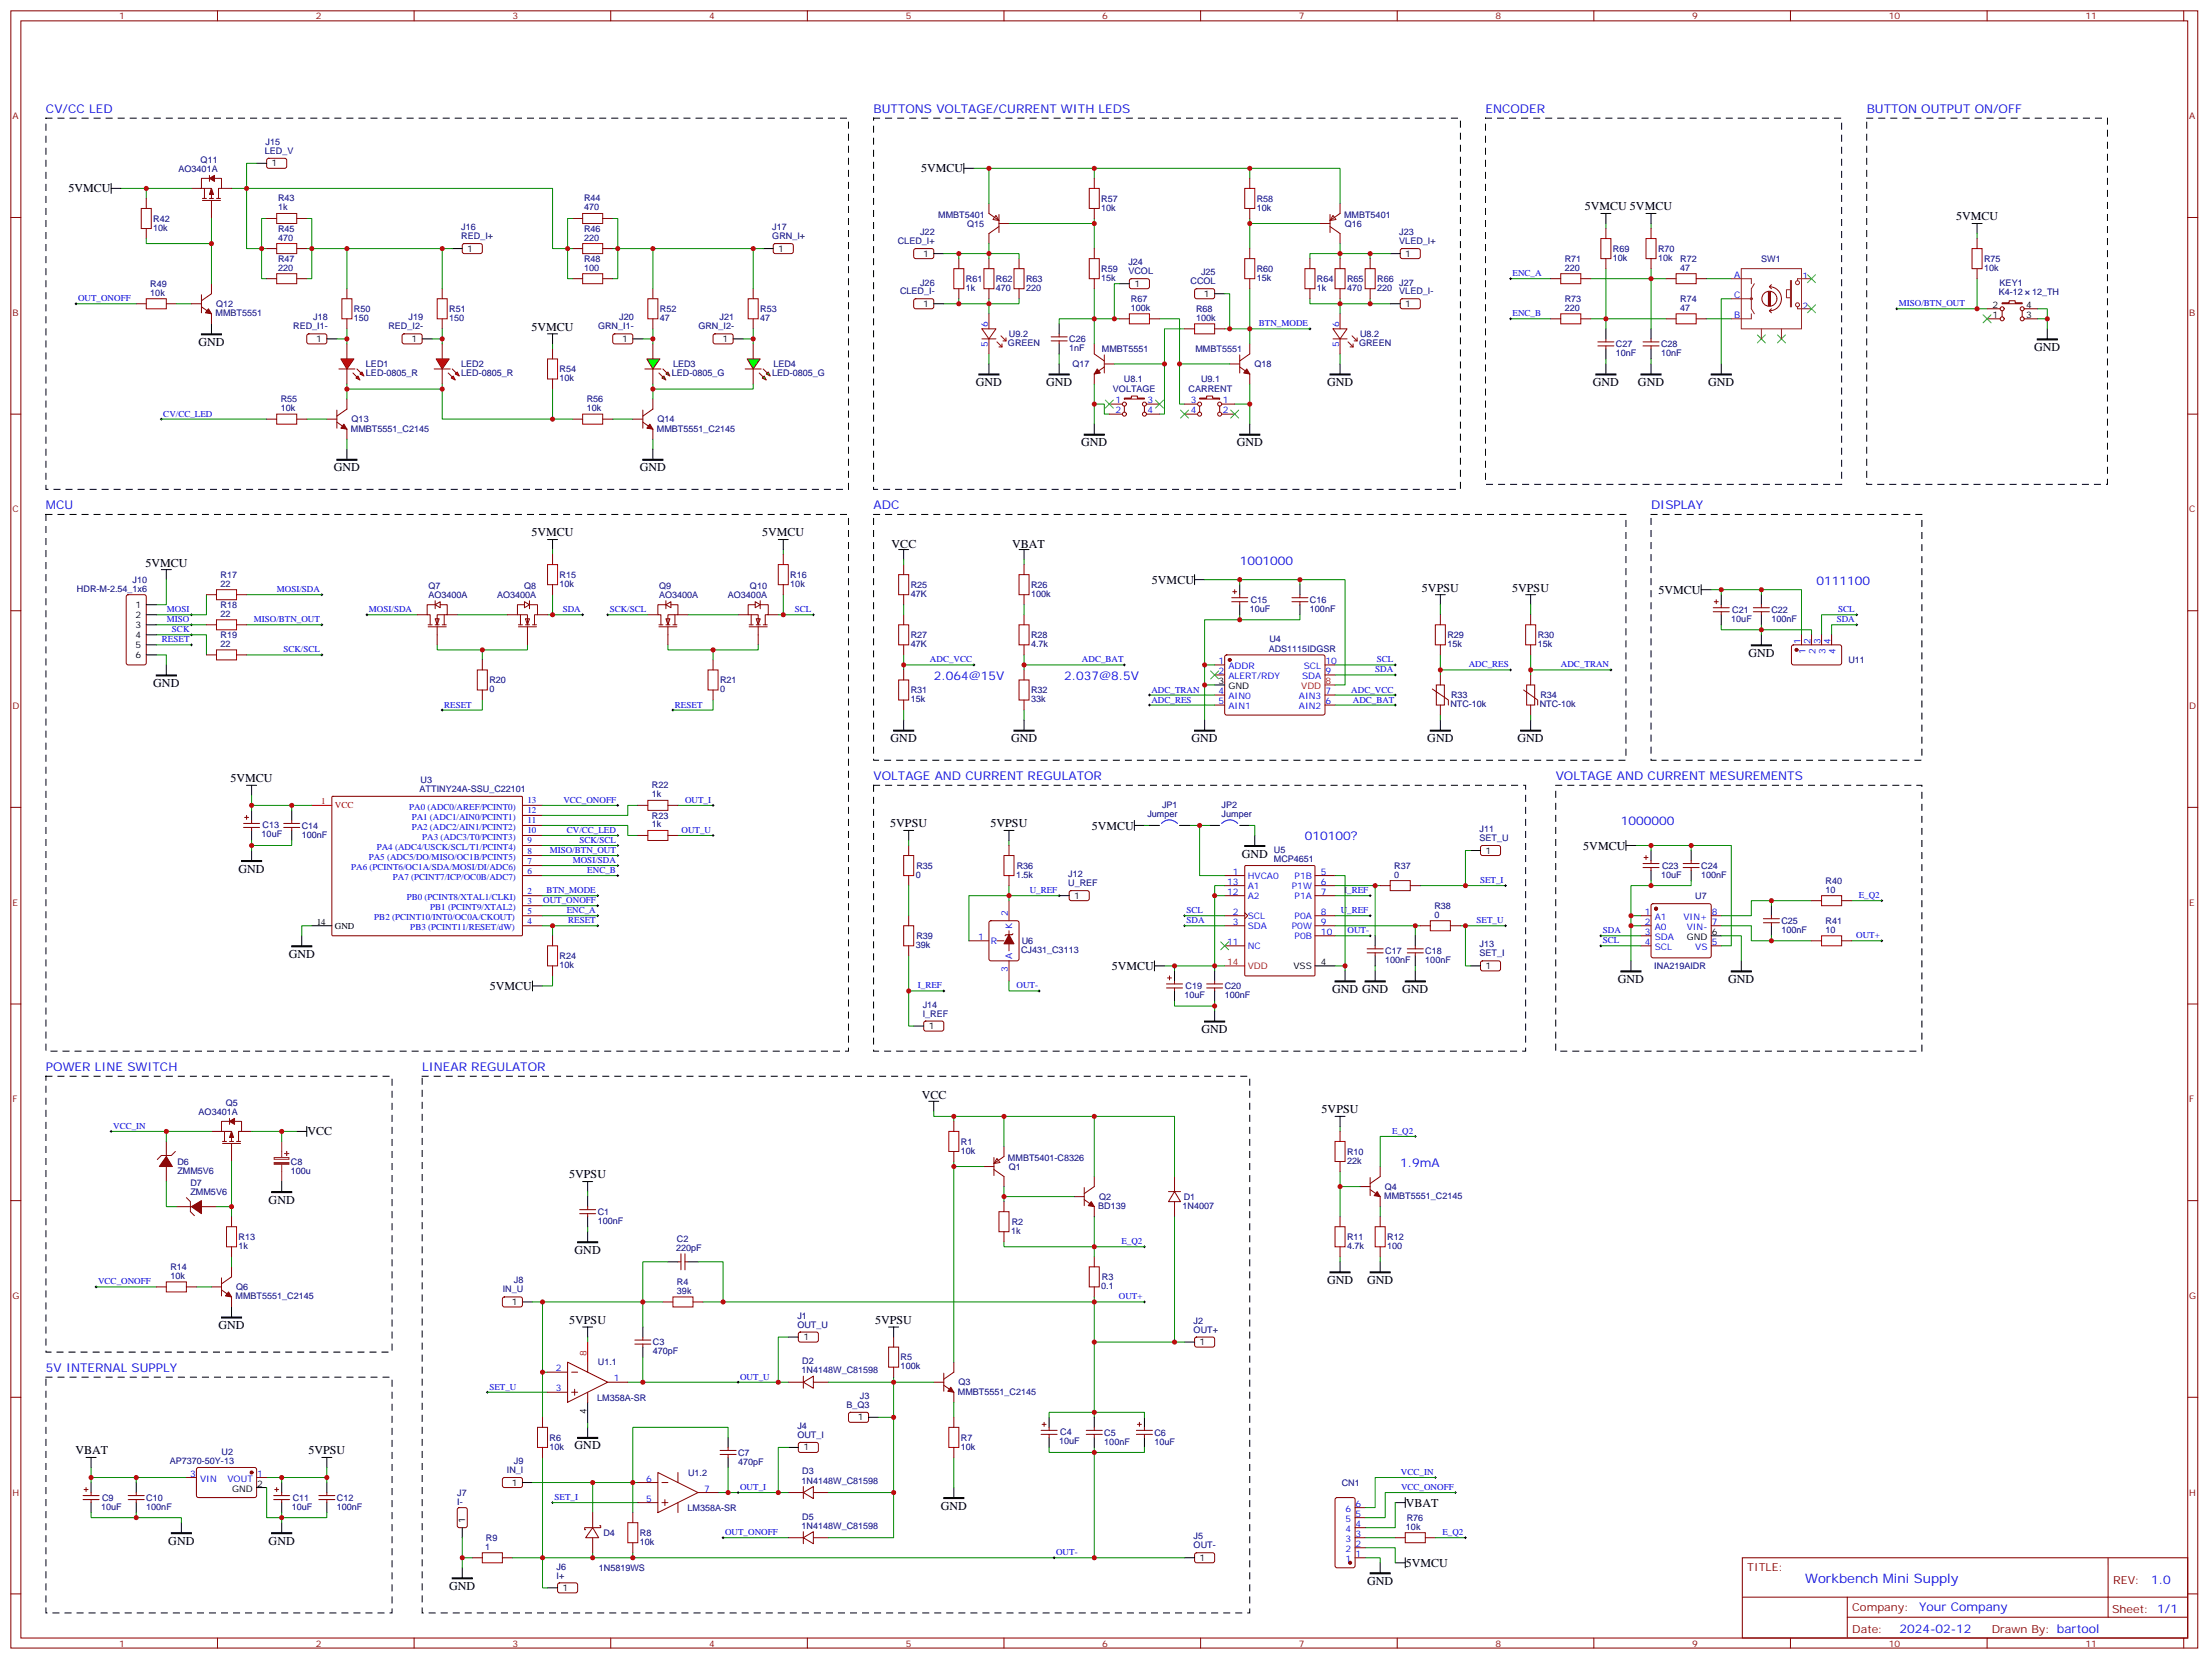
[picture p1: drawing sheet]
<svg xmlns="http://www.w3.org/2000/svg" width="778mm" height="583mm" viewBox="0 0 778 583" stroke-linecap="round" stroke-linejoin="round" font-family="sans-serif">
<defs><g id="words">
<text font-size="4.6" fill="#00f" x="634.8" y="556.8">Workbench Mini Supply</text>
<g font-size="4.2" fill="#00f">
<text x="16.2" y="39.8">CV/CC LED</text>
<text x="307.2" y="39.8">BUTTONS VOLTAGE/CURRENT WITH LEDS</text>
<text x="522.4" y="39.8">ENCODER</text>
<text x="656.4" y="39.8">BUTTON OUTPUT ON/OFF</text>
<text x="16.2" y="179.1">MCU</text>
<text x="307.2" y="179.1">ADC</text>
<text x="580.6" y="179.1">DISPLAY</text>
<text x="436" y="198.5">1001000</text>
<text x="638.8" y="205.6">0111100</text>
<text x="328.4" y="239.1">2.064@15V</text>
<text x="374.2" y="239.1">2.037@8.5V</text>
<text x="307.2" y="274.4">VOLTAGE AND CURRENT REGULATOR</text>
<text x="547.1" y="274.4">VOLTAGE AND CURRENT MESUREMENTS</text>
<text x="570" y="290.3">1000000</text>
<text x="458.9" y="295.6">010100?</text>
<text x="16.2" y="376.7">POWER LINE SWITCH</text>
<text x="148.4" y="376.7">LINEAR REGULATOR</text>
<text x="492.4" y="410.2">1.9mA</text>
<text x="16.2" y="482.5">5V INTERNAL SUPPLY</text>
<text x="756.5" y="557.1">1.0</text>
<text x="674.9" y="566.6">Your Company</text>
<text x="668" y="574.4">2024-02-12</text>
</g>
<g font-size="4.2">
<text x="324" y="60.6">5VMCU</text>
<text x="24.1" y="67.7">5VMCU</text>
<text x="557.3" y="74">5VMCU 5VMCU</text>
<text x="687.9" y="77.4">5VMCU</text>
<text x="186.9" y="116.3">5VMCU</text>
<text x="69.8" y="121.6">GND</text>
<text x="715.4" y="123.4">GND</text>
<text x="343.2" y="135.7">GND</text>
<text x="367.9" y="135.7">GND</text>
<text x="466.7" y="135.7">GND</text>
<text x="560.1" y="135.7">GND</text>
<text x="576" y="135.7">GND</text>
<text x="600.7" y="135.7">GND</text>
<text x="380.2" y="156.9">GND</text>
<text x="434.9" y="156.9">GND</text>
<text x="117.4" y="165.7">GND</text>
<text x="225" y="165.7">GND</text>
<text x="186.9" y="188.5">5VMCU</text>
<text x="268" y="188.5">5VMCU</text>
<text x="313.5" y="192.5">VCC</text>
<text x="355.9" y="192.5">VBAT</text>
<text x="51.1" y="199.2">5VMCU</text>
<text x="405.1" y="205.3">5VMCU</text>
<text x="500" y="208">5VPSU</text>
<text x="531.8" y="208">5VPSU</text>
<text x="583.2" y="208.8">5VMCU</text>
<text x="614.8" y="231">GND</text>
<text x="53.9" y="241.6">GND</text>
<text x="313.2" y="261">GND</text>
<text x="355.5" y="261">GND</text>
<text x="419" y="261">GND</text>
<text x="501.9" y="261">GND</text>
<text x="533.7" y="261">GND</text>
<text x="81.1" y="275.1">5VMCU</text>
<text x="313.1" y="290.8">5VPSU</text>
<text x="348.4" y="290.8">5VPSU</text>
<text x="383.9" y="291.7">5VMCU</text>
<text x="556.8" y="298.8">5VMCU</text>
<text x="436.7" y="301.6">GND</text>
<text x="83.9" y="306.8">GND</text>
<text x="101.5" y="336.8">GND</text>
<text x="391" y="341.1">5VMCU</text>
<text x="569" y="345.7">GND</text>
<text x="607.8" y="345.7">GND</text>
<text x="172.3" y="348.1">5VMCU</text>
<text x="468.4" y="349.2">GND GND</text>
<text x="493.1" y="349.2">GND</text>
<text x="422.6" y="363.3">GND</text>
<text x="324.1" y="386.6">VCC</text>
<text x="464.8" y="391.4">5VPSU</text>
<text x="108.1" y="399.3">VCC</text>
<text x="200.2" y="414.4">5VPSU</text>
<text x="94.5" y="423.3">GND</text>
<text x="202.1" y="440.9">GND</text>
<text x="466.7" y="451.5">GND</text>
<text x="480.8" y="451.5">GND</text>
<text x="76.8" y="467.4">GND</text>
<text x="200.2" y="465.6">5VPSU</text>
<text x="307.8" y="465.6">5VPSU</text>
<text x="202.1" y="509.7">GND</text>
<text x="26.5" y="511.4">VBAT</text>
<text x="108.5" y="511.4">5VPSU</text>
<text x="330.8" y="530.9">GND</text>
<text x="494.3" y="529.8">VBAT</text>
<text x="59.2" y="543.2">GND</text>
<text x="94.5" y="543.2">GND</text>
<text x="494.4" y="551">5VMCU</text>
<text x="480.8" y="557.3">GND</text>
<text x="158" y="559.1">GND</text>
</g>
<g font-size="3.9" fill="#800">
<text x="614.5" y="552.4">TITLE:</text>
<text x="743.1" y="557.1">REV:</text>
<text x="651.4" y="566.6">Company:</text>
<text x="742.7" y="567.2">Sheet: 1/1</text>
<text x="651.4" y="574.3">Date:</text>
<text x="700.4" y="574.3">Drawn By: bartool</text>
</g>
<g font-size="3.2" fill="#800">
<text x="41.9" y="6.8">1</text>
<text x="111.1" y="6.8">2</text>
<text x="180.2" y="6.8">3</text>
<text x="249.3" y="6.8">4</text>
<text x="318.5" y="6.8">5</text>
<text x="387.6" y="6.8">6</text>
<text x="456.8" y="6.8">7</text>
<text x="525.9" y="6.8">8</text>
<text x="595.1" y="6.8">9</text>
<text x="664.2" y="6.8">10</text>
<text x="733.4" y="6.8">11</text>
<text x="4.3" y="41.9">A</text>
<text x="769.9" y="41.9">A</text>
<text x="4.3" y="111.1">B</text>
<text x="769.9" y="111.1">B</text>
<text x="4.3" y="180.2">C</text>
<text x="769.9" y="180.2">C</text>
<text x="4.3" y="249.3">D</text>
<text x="769.9" y="249.3">D</text>
<text x="4.3" y="318.5">E</text>
<text x="769.9" y="318.5">E</text>
<text x="4.3" y="387.6">F</text>
<text x="769.9" y="387.6">F</text>
<text x="4.3" y="456.8">G</text>
<text x="769.9" y="456.8">G</text>
<text x="4.3" y="525.9">H</text>
<text x="769.9" y="525.9">H</text>
<text x="41.9" y="579">1</text>
<text x="111.1" y="579">2</text>
<text x="180.2" y="579">3</text>
<text x="249.3" y="579">4</text>
<text x="318.5" y="579">5</text>
<text x="387.6" y="579">6</text>
<text x="456.8" y="579">7</text>
<text x="525.9" y="579">8</text>
<text x="595.1" y="579">9</text>
<text x="664.2" y="579">10</text>
<text x="733.4" y="579">11</text>
</g>
<g font-size="3.2" fill="#000080">
<text x="93.4" y="50.9">J15</text>
<text x="70.6" y="57.4">Q11</text>
<text x="93.2" y="54.2">LED_V</text>
<text x="62.8" y="60.6">AO3401A</text>
<text x="97.8" y="70.8">R43</text>
<text x="205.4" y="70.8">R44</text>
<text x="387.3" y="71">R57</text>
<text x="442" y="71">R58</text>
<text x="97.8" y="74">1k</text>
<text x="205.4" y="74">470</text>
<text x="329.9" y="76.7">MMBT5401</text>
<text x="387.3" y="74.1">10k</text>
<text x="442" y="74.1">10k</text>
<text x="472.7" y="76.7">MMBT5401</text>
<text x="53.9" y="81.1">10k</text>
<text x="53.9" y="78">R42</text>
<text x="97.8" y="81.4">R45</text>
<text x="162.2" y="80.9">J16</text>
<text x="205.4" y="81.4">R46</text>
<text x="271.6" y="80.9">J17</text>
<text x="323.6" y="82.8">J22</text>
<text x="340.1" y="79.9">Q15</text>
<text x="472.9" y="79.9">Q16</text>
<text x="492.1" y="82.8">J23</text>
<text x="97.8" y="84.6">470</text>
<text x="162.2" y="84.1">RED_I+</text>
<text x="205.4" y="84.6">220</text>
<text x="271.6" y="84.1">GRN_I+</text>
<text x="315.7" y="85.9">CLED_I+</text>
<text x="492.1" y="85.9">VLED_I+</text>
<text x="567.2" y="88.6">R69</text>
<text x="583.1" y="88.6">R70</text>
<text x="97.8" y="95.2">220</text>
<text x="97.8" y="92">R47</text>
<text x="205.4" y="95.2">100</text>
<text x="205.4" y="92">R48</text>
<text x="387.3" y="95.6">R59</text>
<text x="396.8" y="93.2">J24</text>
<text x="442" y="95.6">R60</text>
<text x="550.3" y="95.2">220</text>
<text x="550.3" y="92">R71</text>
<text x="567.2" y="91.7">10k</text>
<text x="583.1" y="91.7">10k</text>
<text x="590.8" y="95.2">47</text>
<text x="590.8" y="92">R72</text>
<text x="619.4" y="92.1">SW1</text>
<text x="697.7" y="95.2">10k</text>
<text x="697.7" y="92.1">R75</text>
<text x="52.9" y="100.9">R49</text>
<text x="323.6" y="100.4">J26</text>
<text x="339.7" y="99.2">R61</text>
<text x="350.2" y="99.2">R62</text>
<text x="360.8" y="99.2">R63</text>
<text x="387.3" y="98.8">15k</text>
<text x="396.8" y="96.4">VCOL</text>
<text x="418.7" y="99.9">CCOL</text>
<text x="422.4" y="96.8">J25</text>
<text x="442" y="98.8">15k</text>
<text x="463.1" y="99.2">R64</text>
<text x="473.7" y="99.2">R65</text>
<text x="484.3" y="99.2">R66</text>
<text x="492.1" y="100.4">J27</text>
<text x="703.2" y="100.7">KEY1</text>
<text x="52.9" y="104">10k</text>
<text x="76" y="108">Q12</text>
<text x="316.5" y="103.6">CLED_I-</text>
<text x="339.7" y="102.3">1k</text>
<text x="350.2" y="102.3">470</text>
<text x="360.8" y="102.3">220</text>
<text x="397.7" y="106.2">R67</text>
<text x="463.1" y="102.3">1k</text>
<text x="473.7" y="102.3">470</text>
<text x="484.3" y="102.3">220</text>
<text x="492.1" y="103.6">VLED_I-</text>
<text x="550.3" y="106.1">R73</text>
<text x="590.8" y="106.1">R74</text>
<text x="702.9" y="103.9">K4-12</text>
<text x="714.6" y="103.9">12_TH</text>
<text x="75.8" y="111.2">MMBT5551</text>
<text x="110.1" y="112.6">J18</text>
<text x="124.5" y="112.9">150</text>
<text x="124.5" y="109.7">R50</text>
<text x="143.7" y="112.6">J19</text>
<text x="158" y="112.9">150</text>
<text x="158" y="109.7">R51</text>
<text x="217.7" y="112.6">J20</text>
<text x="232.1" y="112.9">47</text>
<text x="232.1" y="109.7">R52</text>
<text x="253" y="112.6">J21</text>
<text x="267.3" y="112.9">47</text>
<text x="267.3" y="109.7">R53</text>
<text x="397.7" y="109.3">100k</text>
<text x="420.6" y="112.8">100k</text>
<text x="420.6" y="109.7">R68</text>
<text x="550.3" y="109.3">220</text>
<text x="590.8" y="109.3">47</text>
<text x="103.1" y="115.8">RED_I1-</text>
<text x="136.6" y="115.8">RED_I2-</text>
<text x="210.3" y="115.8">GRN_I1-</text>
<text x="245.6" y="115.8">GRN_I2-</text>
<text x="354.8" y="118.5">U9.2</text>
<text x="478.3" y="118.5">U8.2</text>
<text x="354.5" y="121.6">GREEN</text>
<text x="376" y="123.5">1nF</text>
<text x="376" y="120.3">C26</text>
<text x="387.5" y="123.9">MMBT5551</text>
<text x="420.4" y="123.9">MMBT5551</text>
<text x="477.9" y="121.6">GREEN</text>
<text x="568.3" y="125.3">10nF</text>
<text x="568.3" y="122.1">C27</text>
<text x="584.1" y="125.3">10nF</text>
<text x="584.1" y="122.1">C28</text>
<text x="128.7" y="129.2">LED1</text>
<text x="162.2" y="129.2">LED2</text>
<text x="196.8" y="130.9">R54</text>
<text x="236.7" y="129">LED3</text>
<text x="272" y="129">LED4</text>
<text x="377.1" y="129.1">Q17</text>
<text x="441.2" y="129.1">Q18</text>
<text x="128.7" y="132.3">LED-0805_R</text>
<text x="162.2" y="132.3">LED-0805_R</text>
<text x="196.8" y="134.1">10k</text>
<text x="236.3" y="132.3">LED-0805_G</text>
<text x="271.6" y="132.3">LED-0805_G</text>
<text x="391.4" y="138">VOLTAGE</text>
<text x="395.2" y="134.3">U8.1</text>
<text x="418" y="138">CARRENT</text>
<text x="422.4" y="134.3">U9.1</text>
<text x="98.7" y="141.4">R55</text>
<text x="206.3" y="141.4">R56</text>
<text x="98.7" y="144.6">10k</text>
<text x="123.7" y="148.5">Q13</text>
<text x="206.3" y="144.6">10k</text>
<text x="231.2" y="148.5">Q14</text>
<text x="123.4" y="151.8">MMBT5551_C2145</text>
<text x="231" y="151.8">MMBT5551_C2145</text>
<text x="77.6" y="203.1">R17</text>
<text x="196.8" y="203.2">R15</text>
<text x="277.9" y="203.2">R16</text>
<text x="27.1" y="208.1">HDR-M-2.54_1x6</text>
<text x="46.6" y="204.9">J10</text>
<text x="77.6" y="206.3">22</text>
<text x="150.6" y="207">Q7</text>
<text x="184.4" y="207">Q8</text>
<text x="196.8" y="206.4">10k</text>
<text x="231.8" y="207">Q9</text>
<text x="263.7" y="207">Q10</text>
<text x="277.9" y="206.4">10k</text>
<text x="320.3" y="209.9">47K</text>
<text x="320.3" y="206.7">R25</text>
<text x="362.6" y="209.9">100k</text>
<text x="362.6" y="206.8">R26</text>
<text x="77.6" y="213.7">R18</text>
<text x="150.6" y="210.2">AO3400A</text>
<text x="174.8" y="210.2">AO3400A</text>
<text x="231.8" y="210.2">AO3400A</text>
<text x="256" y="210.2">AO3400A</text>
<text x="439.5" y="215.1">10uF</text>
<text x="439.8" y="211.9">C15</text>
<text x="460.7" y="215.2">100nF</text>
<text x="460.7" y="212">C16</text>
<text x="609.2" y="215.5">C21</text>
<text x="622.9" y="215.6">C22</text>
<text x="77.6" y="216.9">22</text>
<text x="608.8" y="218.7">10uF</text>
<text x="622.9" y="218.7">100nF</text>
<text x="77.6" y="227.5">22</text>
<text x="77.6" y="224.3">R19</text>
<text x="320.3" y="227.6">47K</text>
<text x="320.3" y="224.4">R27</text>
<text x="362.6" y="227.5">4.7k</text>
<text x="362.6" y="224.4">R28</text>
<text x="446.4" y="225.9">U4</text>
<text x="509" y="227.6">15k</text>
<text x="509" y="224.4">R29</text>
<text x="540.7" y="227.6">15k</text>
<text x="540.7" y="224.4">R30</text>
<text x="446.2" y="229.1">ADS1115IDGSR</text>
<text x="650" y="233.2">U11</text>
<text x="172.1" y="243.4">0</text>
<text x="172.1" y="240.2">R20</text>
<text x="253.2" y="243.4">0</text>
<text x="253.2" y="240.2">R21</text>
<text x="320.3" y="243.8">R31</text>
<text x="362.6" y="243.8">R32</text>
<text x="510.3" y="245.5">R33</text>
<text x="541.7" y="245.5">R34</text>
<text x="320.3" y="247">15k</text>
<text x="362.6" y="246.9">33k</text>
<text x="510" y="248.8">NTC-10k</text>
<text x="541.4" y="248.8">NTC-10k</text>
<text x="147.9" y="275.4">U3</text>
<text x="147.6" y="278.6">ATTINY24A-SSU_C22101</text>
<text x="229.2" y="280.4">1k</text>
<text x="229.2" y="277.3">R22</text>
<text x="229.2" y="287.8">R23</text>
<text x="403.5" y="287.2">Jumper</text>
<text x="408.6" y="284.1">JP1</text>
<text x="429.6" y="287.2">Jumper</text>
<text x="429.6" y="284.1">JP2</text>
<text x="92.4" y="291.3">C13</text>
<text x="106.1" y="291.4">C14</text>
<text x="229.2" y="291">1k</text>
<text x="520.3" y="292.6">J11</text>
<text x="92" y="294.5">10uF</text>
<text x="106.1" y="294.6">100nF</text>
<text x="448" y="300">U5</text>
<text x="520.3" y="295.7">SET_U</text>
<text x="322.3" y="305.5">R35</text>
<text x="357.5" y="305.5">R36</text>
<text x="448" y="303.1">MCP4651</text>
<text x="490.3" y="305.5">R37</text>
<text x="584.5" y="305.4">C23</text>
<text x="598.2" y="305.5">C24</text>
<text x="322" y="308.7">0</text>
<text x="357.3" y="308.7">1.5k</text>
<text x="375.7" y="311.6">U_REF</text>
<text x="375.7" y="308.4">J12</text>
<text x="490.3" y="308.6">0</text>
<text x="584.1" y="308.6">10uF</text>
<text x="598.2" y="308.7">100nF</text>
<text x="642" y="310.8">R40</text>
<text x="596.1" y="316.1">U7</text>
<text x="642" y="313.9">10</text>
<text x="504.4" y="322.7">0</text>
<text x="504.4" y="319.6">R38</text>
<text x="626.5" y="328.1">100nF</text>
<text x="626.5" y="324.9">C25</text>
<text x="642" y="328">10</text>
<text x="642" y="324.9">R41</text>
<text x="322" y="333.4">39k</text>
<text x="322.3" y="330.2">R39</text>
<text x="359.1" y="335.2">CJ431_C3113</text>
<text x="359.3" y="332">U6</text>
<text x="487.1" y="335.5">C17</text>
<text x="501.2" y="335.5">C18</text>
<text x="520.3" y="333.1">J13</text>
<text x="196.8" y="340.4">10k</text>
<text x="196.8" y="337.3">R24</text>
<text x="487.1" y="338.7">100nF</text>
<text x="501.2" y="338.7">100nF</text>
<text x="520.3" y="336.3">SET_I</text>
<text x="581.8" y="340.8">INA219AIDR</text>
<text x="416.9" y="347.8">C19</text>
<text x="430.7" y="347.9">C20</text>
<text x="416.6" y="350.9">10uF</text>
<text x="430.7" y="351">100nF</text>
<text x="324.5" y="357.5">I_REF</text>
<text x="324.5" y="354.3">J14</text>
<text x="79.4" y="389">Q5</text>
<text x="69.9" y="392.2">AO3401A</text>
<text x="337.9" y="405.7">10k</text>
<text x="337.9" y="402.5">R1</text>
<text x="473.7" y="406.1">R10</text>
<text x="62.4" y="412.8">ZMM5V6</text>
<text x="62.4" y="409.6">D6</text>
<text x="102.3" y="412.8">100u</text>
<text x="102.3" y="409.6">C8</text>
<text x="354.5" y="408.3">MMBT5401-C8326</text>
<text x="354.7" y="411.5">Q1</text>
<text x="473.7" y="409.2">22k</text>
<text x="67" y="416.9">D7</text>
<text x="487" y="418.4">Q4</text>
<text x="67" y="420.1">ZMM5V6</text>
<text x="386.2" y="425">BD139</text>
<text x="386.5" y="421.9">Q2</text>
<text x="415.9" y="425.1">1N4007</text>
<text x="416.3" y="421.8">D1</text>
<text x="486.8" y="421.6">MMBT5551_C2145</text>
<text x="210.2" y="430.4">100nF</text>
<text x="210.2" y="427.2">C1</text>
<text x="355.8" y="430.7">R2</text>
<text x="83.9" y="436.1">R13</text>
<text x="238" y="436.6">C2</text>
<text x="355.5" y="434">1k</text>
<text x="473.7" y="436.1">R11</text>
<text x="487.8" y="436.1">R12</text>
<text x="83.9" y="439.2">1k</text>
<text x="237.8" y="439.8">220pF</text>
<text x="473.7" y="439.2">4.7k</text>
<text x="487.8" y="439.2">100</text>
<text x="59.9" y="449.7">10k</text>
<text x="59.9" y="446.6">R14</text>
<text x="83.1" y="453.7">Q6</text>
<text x="176.8" y="454.5">IN_U</text>
<text x="180.7" y="451.3">J8</text>
<text x="238.1" y="455">39k</text>
<text x="238.1" y="451.8">R4</text>
<text x="387.3" y="453.4">0.1</text>
<text x="387.5" y="450.1">R3</text>
<text x="82.8" y="456.9">MMBT5551_C2145</text>
<text x="280.4" y="466.8">OUT_U</text>
<text x="280.4" y="463.7">J1</text>
<text x="419.8" y="465.4">J2</text>
<text x="229.6" y="473.1">C3</text>
<text x="419.8" y="468.6">OUT+</text>
<text x="229.6" y="476.3">470pF</text>
<text x="282.1" y="479.7">D2</text>
<text x="316.7" y="478.4">R5</text>
<text x="210.2" y="480.2">U1.1</text>
<text x="281.9" y="482.9">1N4148W_C81598</text>
<text x="316.7" y="481.6">100k</text>
<text x="302.4" y="491.9">J3</text>
<text x="336.8" y="490.4">MMBT5551_C2145</text>
<text x="337.1" y="487.2">Q3</text>
<text x="210" y="492.5">LM358A-SR</text>
<text x="297.6" y="495.1">B_Q3</text>
<text x="280.4" y="502.5">J4</text>
<text x="193.3" y="509.8">10k</text>
<text x="193.3" y="506.6">R6</text>
<text x="280.4" y="505.6">OUT_I</text>
<text x="337.9" y="509.8">10k</text>
<text x="337.9" y="506.6">R7</text>
<text x="372.5" y="507.9">10uF</text>
<text x="372.8" y="504.8">C4</text>
<text x="388.3" y="508">100nF</text>
<text x="388.3" y="504.8">C5</text>
<text x="406" y="508">10uF</text>
<text x="406" y="504.9">C6</text>
<text x="59.7" y="515">AP7370-50Y-13</text>
<text x="77.9" y="511.8">U2</text>
<text x="180.7" y="514.8">J9</text>
<text x="259.6" y="515.1">470pF</text>
<text x="259.6" y="511.9">C7</text>
<text x="178.2" y="518">IN_I</text>
<text x="242" y="519">U1.2</text>
<text x="281.9" y="521.7">1N4148W_C81598</text>
<text x="282.1" y="518.5">D3</text>
<text x="35.9" y="527.7">C9</text>
<text x="51.4" y="527.8">C10</text>
<text x="102.9" y="527.7">C11</text>
<text x="118.5" y="527.8">C12</text>
<text x="160.8" y="526">J7</text>
<text x="471.8" y="522.4">CN1</text>
<text x="35.6" y="530.9">10uF</text>
<text x="51.4" y="530.9">100nF</text>
<text x="102.6" y="530.9">10uF</text>
<text x="118.5" y="530.9">100nF</text>
<text x="160.8" y="529.1">I-</text>
<text x="241.8" y="531.3">LM358A-SR</text>
<text x="281.9" y="537.6">1N4148W_C81598</text>
<text x="282.1" y="534.3">D5</text>
<text x="494.4" y="537.9">10k</text>
<text x="494.7" y="534.7">R76</text>
<text x="170.6" y="545">1</text>
<text x="170.9" y="541.9">R9</text>
<text x="212.2" y="540.1">D4</text>
<text x="225" y="543.3">10k</text>
<text x="225" y="540.1">R8</text>
<text x="419.8" y="544.4">OUT-</text>
<text x="419.8" y="541.3">J5</text>
<text x="195.7" y="552">J6</text>
<text x="195.7" y="555.1">I+</text>
<text x="210.6" y="552.4">1N5819WS</text>
</g>
<g font-size="3.2">
<text x="95.5" y="58.5">1</text>
<text x="164.3" y="88.5">1</text>
<text x="273.7" y="88.5">1</text>
<text x="324.6" y="90.2">1</text>
<text x="494.2" y="90.2">1</text>
<text x="398.9" y="100.8">1</text>
<text x="324.6" y="107.9">1</text>
<text x="423.4" y="104.4">1</text>
<text x="494.2" y="107.9">1</text>
<text x="700.6" y="111.8">1</text>
<text x="700.6" y="108.2">2</text>
<text x="712.5" y="111.8">3</text>
<text x="712.5" y="108.2">4</text>
<text x="111.2" y="120.2">1</text>
<text x="144.7" y="120.2">1</text>
<text x="218.8" y="120.2">1</text>
<text x="254" y="120.2">1</text>
<text x="47.7" y="213.7">1</text>
<text x="47.7" y="217.2">2</text>
<text x="47.7" y="220.8">3</text>
<text x="47.7" y="224.3">4</text>
<text x="47.7" y="227.8">5</text>
<text x="47.7" y="231.4">6</text>
<text x="428.5" y="240.5">3</text>
<text x="432" y="242.3">GND</text>
<text x="522.4" y="300.1">1</text>
<text x="377.8" y="316">1</text>
<text x="111.4" y="325.2">14</text>
<text x="117.8" y="326.6">GND</text>
<text x="601.9" y="328.7">6</text>
<text x="593.2" y="330.5">GND</text>
<text x="454.9" y="340.7">VSS</text>
<text x="464.5" y="339.3">4</text>
<text x="522.4" y="340.7">1</text>
<text x="326.6" y="361.9">1</text>
<text x="179.9" y="458.9">1</text>
<text x="282.5" y="471.2">1</text>
<text x="421.9" y="473">1</text>
<text x="206.3" y="497.2" transform="rotate(-90 206.3 497.2)">4</text>
<text x="301.7" y="499.5">1</text>
<text x="282.5" y="510">1</text>
<text x="81.7" y="524.5">GND</text>
<text x="90.4" y="522.7">2</text>
<text x="179.9" y="522.4">1</text>
<text x="163.6" y="535.4" transform="rotate(-90 163.6 535.4)">1</text>
<text x="421.9" y="548.9">1</text>
<text x="197.8" y="559.4">1</text>
</g>
<g font-size="3.2" fill="#00f">
<text x="531.9" y="97.1">ENC_A</text>
<text x="609.8" y="97.6">A</text>
<text x="633.9" y="98">1</text>
<text x="27.4" y="105.9">OUT_ONOFF</text>
<text x="609.8" y="104.7">C</text>
<text x="667.7" y="107.7">MISO/BTN_OUT</text>
<text x="531.9" y="111.2">ENC_B</text>
<text x="609.8" y="111.8">B</text>
<text x="633.9" y="108.6">2</text>
<text x="347.4" y="114.9" transform="rotate(-90 347.4 114.9)">6</text>
<text x="442.7" y="114.8">BTN_MODE</text>
<text x="470.9" y="114.9" transform="rotate(-90 470.9 114.9)">6</text>
<text x="347.4" y="121.9" transform="rotate(-90 347.4 121.9)">5</text>
<text x="470.9" y="121.9" transform="rotate(-90 470.9 121.9)">5</text>
<text x="392.3" y="141.7">1</text>
<text x="403.5" y="141.7">3</text>
<text x="418.8" y="141.7">3</text>
<text x="430" y="141.7">1</text>
<text x="57.4" y="146.5">CV/CC_LED</text>
<text x="392.3" y="145.3">2</text>
<text x="403.5" y="145.3">4</text>
<text x="418.8" y="145.3">4</text>
<text x="430" y="145.3">2</text>
<text x="97.4" y="208.2">MOSI/SDA</text>
<text x="58.7" y="215.3">MOSI</text>
<text x="129.8" y="215.3">MOSI/SDA</text>
<text x="197.9" y="215.3">SDA</text>
<text x="214.4" y="215.3">SCK/SCL</text>
<text x="279.5" y="215.3">SCL</text>
<text x="646.4" y="215.3">SCL</text>
<text x="58.7" y="218.8">MISO</text>
<text x="89.3" y="218.8">MISO/BTN_OUT</text>
<text x="645.9" y="218.8">SDA</text>
<text x="57" y="225.9">RESET</text>
<text x="60.5" y="222.4">SCK</text>
<text x="633.2" y="226.6" transform="rotate(-90 633.2 226.6)">1</text>
<text x="636.7" y="226.6" transform="rotate(-90 636.7 226.6)">2</text>
<text x="640.2" y="226.6" transform="rotate(-90 640.2 226.6)">3</text>
<text x="643.7" y="226.6" transform="rotate(-90 643.7 226.6)">4</text>
<text x="99.7" y="229.4">SCK/SCL</text>
<text x="327" y="232.9">ADC_VCC</text>
<text x="380.5" y="232.9">ADC_BAT</text>
<text x="428.5" y="233.5">1</text>
<text x="466.1" y="233.5">10</text>
<text x="484.2" y="232.9">SCL</text>
<text x="634.9" y="230.1" transform="rotate(-90 634.9 230.1)">1</text>
<text x="638.5" y="230.1" transform="rotate(-90 638.5 230.1)">2</text>
<text x="642" y="230.1" transform="rotate(-90 642 230.1)">3</text>
<text x="645.5" y="230.1" transform="rotate(-90 645.5 230.1)">4</text>
<text x="428.5" y="237">2</text>
<text x="432" y="235.2">ADDR</text>
<text x="432" y="238.8">ALERT/RDY</text>
<text x="457.9" y="238.8">SDA</text>
<text x="458.5" y="235.2">SCL</text>
<text x="466.1" y="237">9</text>
<text x="483.6" y="236.5">SDA</text>
<text x="516.5" y="234.7">ADC_RES</text>
<text x="548.9" y="234.7">ADC_TRAN</text>
<text x="404.9" y="243.5">ADC_TRAN</text>
<text x="428.5" y="244.1">4</text>
<text x="432" y="245.8">AIN0</text>
<text x="456.8" y="245.8">AIN3</text>
<text x="466.1" y="244.1">7</text>
<text x="475.2" y="243.5">ADC_VCC</text>
<text x="156.2" y="248.8">RESET</text>
<text x="237.3" y="248.8">RESET</text>
<text x="404.9" y="247.1">ADC_RES</text>
<text x="428.5" y="247.6">5</text>
<text x="432" y="249.3">AIN1</text>
<text x="456.8" y="249.3">AIN2</text>
<text x="466.1" y="247.6">6</text>
<text x="475.7" y="247.1">ADC_BAT</text>
<text x="143.9" y="284.8">PA0 (ADC0/AREF/PCINT0)</text>
<text x="185.5" y="282.5">13</text>
<text x="185.5" y="286">12</text>
<text x="198.1" y="282.3">VCC_ONOFF</text>
<text x="240.9" y="282.3">OUT_I</text>
<text x="144.8" y="288.3">PA1 (ADC1/AIN0/PCINT1)</text>
<text x="144.8" y="291.9">PA2 (ADC2/AIN1/PCINT2)</text>
<text x="185.5" y="289.6">11</text>
<text x="185.5" y="293.1">10</text>
<text x="199.3" y="292.9">CV/CC_LED</text>
<text x="239.7" y="292.9">OUT_U</text>
<text x="132.5" y="298.9">PA4 (ADC4/USCK/SCL/T1/PCINT4)</text>
<text x="148.5" y="295.4">PA3 (ADC3/T0/PCINT3)</text>
<text x="185.5" y="296.6">9</text>
<text x="193.3" y="300">MISO/BTN_OUT</text>
<text x="203.7" y="296.4">SCK/SCL</text>
<text x="123.5" y="306">PA6 (PCINT6/OC1A/SDA/MOSI/DI/ADC6)</text>
<text x="129.7" y="302.4">PA5 (ADC5/DO/MISO/OC1B/PCINT5)</text>
<text x="185.5" y="300.1">8</text>
<text x="185.5" y="303.7">7</text>
<text x="201.4" y="303.5">MOSI/SDA</text>
<text x="138.1" y="309.5">PA7 (PCINT7/ICP/OC0B/ADC7)</text>
<text x="185.5" y="307.2">6</text>
<text x="206.5" y="307">ENC_B</text>
<text x="431.6" y="311.1">13</text>
<text x="433.6" y="307.6">1</text>
<text x="438.8" y="309">HVCA0</text>
<text x="455.3" y="309">P1B</text>
<text x="464.5" y="311.1">6</text>
<text x="464.5" y="307.6">5</text>
<text x="520.5" y="310.6">SET_I</text>
<text x="143" y="316.5">PB0 (PCINT8/XTAL1/CLKI)</text>
<text x="185.5" y="317.8">3</text>
<text x="185.5" y="314.3">2</text>
<text x="191" y="317.6">OUT_ONOFF</text>
<text x="192.2" y="314.1">BTN_MODE</text>
<text x="362.1" y="314.1">U_REF</text>
<text x="431.6" y="314.6">12</text>
<text x="438.8" y="312.5">A1</text>
<text x="438.8" y="316">A2</text>
<text x="454.3" y="312.5">P1W</text>
<text x="455.3" y="316">P1A</text>
<text x="464.5" y="314.6">7</text>
<text x="472.7" y="314.1">I_REF</text>
<text x="653.6" y="315.8">E_Q2</text>
<text x="131.6" y="323.6">PB2 (PCINT10/INT0/OC0A/CKOUT)</text>
<text x="151.3" y="320.1">PB1 (PCINT9/XTAL2)</text>
<text x="185.5" y="321.3">5</text>
<text x="199.3" y="321.1">ENC_A</text>
<text x="354.5" y="322" transform="rotate(-90 354.5 322)">2</text>
<text x="417.3" y="321.1">SCL</text>
<text x="433.6" y="321.7">2</text>
<text x="438.8" y="323.1">SCL</text>
<text x="455.3" y="323.1">P0A</text>
<text x="464.5" y="321.7">8</text>
<text x="471.5" y="321.1">U_REF</text>
<text x="578.4" y="321.7">1</text>
<text x="581.9" y="323.4">A1</text>
<text x="592" y="323.4">VIN+</text>
<text x="601.9" y="321.7">8</text>
<text x="144.3" y="327.1">PB3 (PCINT11/RESET/dW)</text>
<text x="185.5" y="324.8">4</text>
<text x="199.8" y="324.7">RESET</text>
<text x="355.9" y="326.7" transform="rotate(-90 355.9 326.7)">K</text>
<text x="417.3" y="324.7">SDA</text>
<text x="433.6" y="325.2">3</text>
<text x="438.8" y="326.6">SDA</text>
<text x="454.3" y="326.6">P0W</text>
<text x="464.5" y="325.2">9</text>
<text x="464.5" y="328.7">10</text>
<text x="473.9" y="328.2">OUT-</text>
<text x="519.3" y="324.7">SET_U</text>
<text x="563.7" y="328.2">SDA</text>
<text x="578.4" y="325.2">2</text>
<text x="578.4" y="328.7">3</text>
<text x="581.9" y="327">A0</text>
<text x="593.1" y="327">VIN-</text>
<text x="601.9" y="325.2">7</text>
<text x="652.7" y="330">OUT+</text>
<text x="344" y="330.5">1</text>
<text x="348.5" y="331.9">R</text>
<text x="431.6" y="332.2">11</text>
<text x="438.8" y="333.7">NC</text>
<text x="455.3" y="330.1">P0B</text>
<text x="563.7" y="331.7">SCL</text>
<text x="578.4" y="332.2">4</text>
<text x="581.9" y="330.5">SDA</text>
<text x="581.9" y="334">SCL</text>
<text x="596.1" y="334">VS</text>
<text x="601.9" y="332.2">5</text>
<text x="354.5" y="341.7" transform="rotate(-90 354.5 341.7)">3</text>
<text x="355.9" y="337.2" transform="rotate(-90 355.9 337.2)">A</text>
<text x="322.8" y="347.6">I_REF</text>
<text x="357.5" y="347.6">OUT-</text>
<text x="39.8" y="397">VCC_IN</text>
<text x="489.6" y="398.7">E_Q2</text>
<text x="394.3" y="437.6">E_Q2</text>
<text x="34.5" y="451.7">VCC_ONOFF</text>
<text x="393.5" y="457">OUT+</text>
<text x="195.5" y="482.2">2</text>
<text x="215.8" y="485.7">1</text>
<text x="260.3" y="485.2">OUT_U</text>
<text x="172.1" y="488.7">SET_U</text>
<text x="195.5" y="489.2">3</text>
<text x="66.9" y="519.2">3</text>
<text x="70.4" y="521">VIN</text>
<text x="80" y="521">VOUT</text>
<text x="90.4" y="519.2">1</text>
<text x="227.2" y="521">6</text>
<text x="492.7" y="518.7">VCC_IN</text>
<text x="195" y="527.5">SET_I</text>
<text x="247.6" y="524.5">7</text>
<text x="260.3" y="524">OUT_I</text>
<text x="492.7" y="524">VCC_ONOFF</text>
<text x="227.2" y="528">5</text>
<text x="473.2" y="531.6">6</text>
<text x="476.7" y="533.3">5</text>
<text x="476.7" y="529.8">6</text>
<text x="255" y="539.9">OUT_ONOFF</text>
<text x="473.2" y="538.6">4</text>
<text x="473.2" y="535.1">5</text>
<text x="476.7" y="536.9">4</text>
<text x="507.2" y="539.9">E_Q2</text>
<text x="473.2" y="545.7">2</text>
<text x="473.2" y="542.1">3</text>
<text x="476.7" y="543.9">2</text>
<text x="476.7" y="540.4">3</text>
<text x="371.4" y="546.9">OUT-</text>
<text x="473.2" y="549.2">1</text>
<text x="476.7" y="547.4">1</text>
</g>
<g font-size="3.2" fill="#f00">
<text x="457.6" y="242.3">VDD</text>
<text x="466.1" y="240.5">8</text>
<text x="113" y="282.9">1</text>
<text x="117.8" y="284.3">VCC</text>
<text x="431.6" y="339.3">14</text>
<text x="438.8" y="340.7">VDD</text>
<text x="206.3" y="476.9" transform="rotate(-90 206.3 476.9)">8</text>
</g>
</g></defs>
<g fill="none" stroke="#870000" stroke-width=".35">
<path d="M3.8 3.8h769.1v575.7h-769.1zM7.3 7.3h762v568.7h-762zM76.5 3.8v3.5M145.6 3.8v3.5M214.8 3.8v3.5M283.9 3.8v3.5M353.1 3.8v3.5M422.2 3.8v3.5M491.3 3.8v3.5M560.5 3.8v3.5M629.6 3.8v3.5M698.8 3.8v3.5"/>
<path d="M767.9 3.8v3.5M3.8 76.5h3.5M769.3 76.5h3.6M384.8 120.9v3.6l3.5 2.4M388.3 129l-3.5 2.5v3.5M388.3 128h3.6M388.3 124.8v6.4M432.4 128h3.6M436 129l3.5 2.5v3.5M436 124.8v6.4M439.5 120.9v3.6l-3.5 2.4M3.8 145.6h3.5"/>
<path d="M769.3 145.6h3.6M3.8 214.8h3.5M602.5 213.7h5.6M602.5 215.1h5.6M602.8 211.6h1.4M603.5 210.9v1.4M605.3 212.7v1M605.3 215.1v1.1M616.6 213.7h5.6M616.6 215.1h5.6M619.4 212.7v1M619.4 215.1v1.1"/>
<path d="M769.3 214.8h3.6M427.1 233.8h3.6M427.1 237.3h3.6M430.9 230.5l.5-.2h34.1l.4 .7v20l-.7 .5-34.1-.1-.4-.6v-19.8zM465.9 233.8h3.6M465.9 237.3h3.6M506.5 237.3v3.6M427.1 244.4h3.6M427.1 247.9h3.6M465.9 244.4h3.6M465.9 247.9h3.6M503.7 242.3l5.6 3.9v1.7"/>
<path d="M505.1 240.9h2.8v7h-2.8zM506.5 247.9v3.6M3.8 283.9h3.5M116.8 280.2l66.8-.1 .1 48.8-66.8 .1zM183.7 283.2h7.1M183.7 286.7h7.1M183.7 290.3h7.1M183.7 293.8h7.1M183.7 297.3h7.1M769.3 283.9h3.6M183.7 307.9h7.1M183.7 315h7.1"/>
<path d="M183.7 300.8h7.1M183.7 304.4h7.1M183.7 318.5h7.1M354.8 316.7v7.1M430.7 307.9h7M430.7 311.4h7M430.7 315h7M437.8 304.6h24.6v38.2l-.2 .3-24.1 .1-.3-.2zM462.4 307.9h7.1M462.4 311.4h7.1M462.4 315h7.1M577.8 303.7h5.6"/>
<path d="M577.8 305.1h5.6M578.1 301.6h1.4M578.8 300.8v1.5M580.6 302.6v1.1M580.6 305.1v1M580.8 318l.5-.2h19.8l.5 .2 .2 .5v17.6l-.3 .5-.4 .2h-19.8l-.5-.2-.2-.5v-17.6zM591.9 303.7h5.6M591.9 305.1h5.6M594.7 302.6v1.1M594.7 305.1v1M183.7 322h7.1M183.7 325.5h7.1"/>
<path d="M340.7 330.8h7.1M348 324l.5-.2h9.1l.5 .2 .3 .5v12.7l-.3 .5-.5 .2h-9.1l-.5-.2-.2-.5v-12.7zM354.8 337.9v7M430.7 322h7M430.7 325.5h7M430.7 332.6h7M437.7 321l1.1 1-1.1 1.1M462.4 322h7.1M462.4 325.5h7.1M462.4 329.1h7.1M577.1 322h3.5M577.1 325.5h3.5"/>
<path d="M577.1 329.1h3.5M577.1 332.6h3.5M601.8 322h3.5M601.8 325.5h3.5M601.8 332.6h3.5M620.1 324.5h5.7M620.1 323.1h5.7M622.9 322v1.1M622.9 324.5v1M3.8 353.1h3.5M410.2 347.4h5.7M410.2 346h5.7"/>
<path d="M410.6 343.9h1.4M411.3 343.2v1.4M413 344.9v1.1M413 347.4v1.1M424.3 347.4h5.7M424.3 346h5.7M427.1 344.9v1.1M427.1 347.4v1.1M769.3 353.1h3.6M346 410.2h3.5M349.5 411.3l3.6 2.4v3.6M349.5 407v6.4"/>
<path d="M350.6 407.4l1 1.4-2.1 .4zM353.1 403.2v3.5l-3.6 2.5M381.3 417.6v6.4M384.8 413.7v3.6l-3.5 2.4M410.9 419h4.2M413 419l2.1 3.6h-4.2zM413 413.7v5.3M478.3 417.3h3.5M481.8 418.3l3.6 2.5v3.5M481.8 414.1v6.3M485.4 410.2v3.5l-3.6 2.5M3.8 422.2h3.5"/>
<path d="M377.8 420.8h3.5M381.3 421.9l3.5 2.4v3.5M413 422.6v5.2M769.3 422.2h3.6M238.4 443.7h1.1M239.5 440.9v5.6M240.9 440.9v5.6M240.9 443.7h1M384.8 442v3.5M384.8 452.5v3.6M223.2 472.7h5.7M223.2 471.2h5.7"/>
<path d="M226.1 470.2v1M226.1 472.7v1M281 468.6l.4-.2 6 .1 .4 .6-.1 2.4-.6 .4h-5.9l-.5-.7v-2.1zM335.4 479v3.5l-3.5 2.5M420.3 470.4l.5-.2h5.9l.4 .7v2.4l-.7 .4-5.9-.1-.4-.6v-2.1zM3.8 491.3h3.5M277.2 486.1h5.3M282.5 486.1l3.5-2.2v4.3zM282.5 483.9v4.3M286 486.1h5.3M298.6 496.8l.5-.2 5.9 .1 .4 .6v2.4l-.7 .5-5.9-.1-.4-.6v-2.2zM328.4 486.1h3.5"/>
<path d="M331.9 487.1l3.5 2.5v3.5M331.9 482.9v6.3M769.3 491.3h3.6M253.2 511.5h5.7M253.2 510h5.7M256 509v1M256 511.5v1M281 507.4l.4-.2 6 .1 .4 .6-.1 2.4-.6 .5-5.9-.1-.5-.7v-2.1zM366.1 503h5.7M366.1 504.4h5.7M366.5 500.9h1.4M367.2 500.2v1.4"/>
<path d="M368.9 501.9v1.1M368.9 504.4v1.1M382 503h5.6M382 504.4h5.6M384.8 501.9v1.1M384.8 504.4v1.1M399.6 503h5.7M399.6 504.4h5.7M400 500.9h1.4M400.7 500.2v1.4M402.4 501.9v1.1M402.4 504.4v1.1"/>
<path d="M277.2 524.9h5.3M282.5 524.9l3.5-2.2v4.3zM282.5 522.7v4.3M282.5 538.6v4.3M286 524.9h5.3M166.1 547.8h3.5M176.7 547.8h3.5M277.2 540.7h5.3M282.5 540.7l3.5-2.1v4.3zM286 540.7h5.3M420.3 546.2l.5-.2 5.9 .1 .4 .6v2.4l-.7 .5-5.9-.1-.4-.6v-2.2zM612.7 547.8h156.6v28.2h-156.6z"/>
<path d="M741.3 547.8v20.9M3.8 560.5h3.5M76.5 576v3.5M145.6 576v3.5M214.8 576v3.5M283.9 576v3.5M353.1 576v3.5M422.2 576v3.5M491.3 576v3.5M560.5 576v3.5M612.7 561.6h156.5M629.6 576v3.5"/>
<path d="M649.6 568.7h119.6M649.6 561.6v14.2M698.8 576v3.5M767.9 576v3.5M769.3 560.5h3.6"/>
</g>
<g fill="#870000" stroke="#870000" stroke-width=".35">
<path d="M383.8 422.6l1 1.7-2.1-.3z"/>
<path d="M334.4 487.8l1 1.8-2.1-.4z"/>
<path d="M354.8 327.3v7.1z"/>
<path d="M354.8 328.7l1.8 3.2h-3.5z"/>
<path d="M353.8 328.7l2.4-.3-.3 .3z"/>
<path d="M353.8 328.7l-.4 .4z"/>
<path d="M350.6 330.8h2.5z"/>
<path d="M484.3 419l1.1 1.8-2.2-.4z"/>
<path d="M438.4 129.8l1.1 1.7-2.1-.3z"/>
<path d="M385.9 129.8l1 1.4-2.1 .3z"/>
<circle cx="582.4" cy="319.5" r=".53"/>
<circle cx="432.4" cy="232.1" r=".53"/>
</g>
<g fill="none" stroke="#000" stroke-width=".35">
<path d="M338.9 59.2h3.6M338.9 57.4v3.6M563 75.1h3.5M564.7 75.1v3.5M578.8 75.1h3.6M580.6 75.1v3.5M530.9 98h.7M531.2 97.6v.8M530.9 112.1h.7M531.2 111.8v.7M471.2 128v3.5M564.7 128v3.5"/>
<path d="M580.6 128v3.5M605.3 128v3.5M384.8 149.2v3.5M439.5 149.2v3.5M316 193.3h3.5M317.8 193.3v3.5M598.2 207.4h3.6M598.2 205.6v3.5M605.3 209.1v3.6M605.3 216.2v3.5M619.4 209.1v3.6M619.4 216.2v3.5"/>
<path d="M652.6 219.7h.7M652.6 216.2h.7M652.9 215.8v.7M652.9 219.4v.7M342.1 233.8h.7M342.5 233.5v.7M619.4 223.2v3.6M317.8 253.2v3.6M427.1 240.9h3.6M490.3 244.4h.7M490.6 244.1v.7M398.9 290.3h3.5"/>
<path d="M398.9 288.5v3.5M571.8 297.3h3.5M571.8 295.6v3.5M580.6 299.1v3.5M594.7 299.1v3.5M209.8 315h.7M210.2 314.6v.7M372.1 315h.7M372.5 314.6v.7M580.6 306.1v3.6M594.7 306.1v3.6M622.9 318.5v3.5"/>
<path d="M661.4 316.7h.7M661.7 316.4v.7M109.6 325.5h7.1M209.8 322h.7M210.2 321.7v.7M406 339.7h3.5M406 337.9v3.5M416.2 325.5h.7M416.2 322h.7M416.6 321.7v.7M416.6 325.2v.7M462.4 339.7h7.1"/>
<path d="M562.6 329.1h.7M562.6 332.6h.7M563 328.7v.7M563 332.2v.8M573.5 337.9v3.5M601.8 329.1h3.5M612.4 337.9v3.5M622.9 325.5v3.6M661.4 330.8h.7M661.7 330.5v.7M331.5 348.5h.7M331.9 348.1v.7"/>
<path d="M365.1 348.5h.7M365.4 348.1v.7M413 341.4v3.5M413 348.5v3.5M427.1 341.4v3.5M427.1 348.5v3.5M427.1 355.5v3.6M473 341.4v3.5M483.6 341.4v3.5M497.7 341.4v3.5M104.4 397.9h3.5M107.9 396.1v3.5"/>
<path d="M326.6 387.3h3.5M328.4 387.3v3.5M497.3 399.6h.8M497.7 399.3v.7M204.9 415.5h3.5M206.7 415.5v3.5M206.7 433.1v3.6M402.1 438.4h.7M402.4 438.1v.7M234.9 443.7h3.5M241.9 443.7h3.6M402.1 457.8h.7"/>
<path d="M402.4 457.5v.7M471.2 443.7v3.6M485.4 443.7v3.6M204.9 466.7h3.5M206.7 466.7v3.5M226.1 466.7v3.5M226.1 473.7v3.5M277.2 470.2h3.5M312.5 466.7h3.5M314.3 466.7v3.5M416.6 471.9h3.5M171 489.6h.7"/>
<path d="M171.4 489.2v.7M259.2 486.1h.7M259.6 485.7v.7M305.4 498.4h3.6M368.9 498.4v3.5M384.8 498.4v3.5M402.4 498.4v3.5M206.7 501.9v3.6M256 505.5v3.5M256 512.5v3.5M277.2 509h3.5M368.9 505.5v3.5"/>
<path d="M384.8 505.5v3.5M402.4 505.5v3.5M194 528.4h.7M194.3 528v.7M259.2 524.9h.7M259.6 524.5v.7M335.4 523.1v3.5M162.6 551.3v3.5M253.9 540.7h.7M254.3 540.4v.7M370.3 547.8h.8M370.7 547.4v.7"/>
<path d="M416.6 547.8h3.5M485.4 549.6v3.5M490.6 549.6h3.6M494.2 547.8v3.5"/>
</g>
<path d="M383 445.5h3.6v7h-3.6zM169.6 546h7.1v3.6h-7.1z" fill="none" stroke="#a10000" stroke-width=".35"/>
<path d="M465.9 240.9h3.6M109.6 283.2h7.1M430.7 339.7h7" fill="none" stroke="#f00" stroke-width=".35"/>
<g fill="none" stroke="#008700" stroke-width=".35">
<path d="M564.7 78.6v1.8M580.6 78.6v1.8M531.2 98h14.1M559.4 98h26.5M564.7 94.5v21.1M580.6 94.5v21.1M600 98h8.8M407.7 112.1h7.1v15.9h17.6M416.6 115.6h-7.1v12.4h-17.6M531.2 112.1h14.1M559.4 112.1h26.5M600 112.1h8.8"/>
<path d="M608.8 105.1h-3.5v22.9M384.8 135v14.2M409.5 128v17.6h-1.8M414.8 128v14.1h1.8M439.5 135v14.2M564.7 126.2v1.8M580.6 126.2v1.8M384.8 142.1h3.5v3.5h1.8M434.2 142.1h5.3M601.8 207.4h31.7v15.8M605.3 219.7v1.8h31.7v1.7M605.3 207.4v1.7"/>
<path d="M619.4 207.4v1.7M619.4 219.7v3.5M652.9 219.7h-8.8v3.5M652.9 216.2h-12.3v7M317.8 230.3v5.3M317.8 233.8h24.7M317.8 249.7v3.5M354.8 295.6v1.7M575.3 297.3h33.5v35.3h-3.5M580.6 297.3v1.8M594.7 297.3v1.8M354.8 316.7v-1.7h-14.1v15.8"/>
<path d="M354.8 311.4v3.6h17.7M427.1 315h3.6M430.7 311.4h-3.6v28.3h3.6M469.5 315h12.3M469.5 311.4h15.9M483.6 311.4v17.7M499.5 311.4h29.9M580.6 309.7v1.7h14.1v-1.7M580.6 311.4h-7.1v26.5M622.9 316.7v1.8M637 316.7h-21.1v5.3h-10.6M651.2 316.7h10.5"/>
<path d="M319.5 336.1v12.4h12.4M409.5 339.7h3.5v1.7M413 339.7h14.1v1.7M416.6 322h14.1M416.6 325.5h14.1M469.5 339.7h3.5v1.7M469.5 322h12.3M469.5 325.5h30M483.6 339.7v1.7M497.7 325.5v3.6M497.7 339.7v1.7M513.6 325.5h15.8"/>
<path d="M563 329.1h14.1M563 332.6h14.1M573.5 322h3.6M573.5 325.5h3.6M605.3 325.5h10.6v5.3h21.1M605.3 329.1h7.1v8.8M622.9 329.1v1.7M651.2 330.8h10.5M354.8 344.9v3.6h10.6M413 352v1.8h14.1M427.1 352v3.5M328.4 390.8v1.8h7"/>
<path d="M335.4 394.3v-1.7h49.4v21.1M353.1 392.6v10.6M384.8 392.6h28.2v21.1M471.2 396.1v1.8M497.7 399.6h-12.3v10.6M206.7 419v1.8M335.4 408.4v1.8h10.6M335.4 410.2v68.8M353.1 417.3v3.5h24.7M471.2 412v15.8M471.2 417.3h7.1M206.7 431.4v1.7"/>
<path d="M353.1 420.8v1.8M384.8 427.8v10.6h-31.7v-1.7M402.4 438.4h-17.6v3.6M413 427.8v44.1M485.4 424.3v3.5M234.9 443.7h-8.8v14.1h7M402.4 457.8h-17.6v14.1h31.8M471.2 442v1.7M485.4 442v1.7M206.7 470.2v1.7M226.1 466.7v-8.9h-35.3v24.7h1.7M226.1 477.2v8.9"/>
<path d="M277.2 470.2h-3.5v15.9M384.8 471.9v26.5M171.4 489.6h21.1M190.8 482.5v15.9M220.8 486.1h56.4M291.3 486.1h37.1M309 498.4h5.3M314.3 484.3v40.6h-23M335.4 493.1v5.3M368.9 498.4v-1.8h33.5v1.8M190.8 512.5v35.3M206.7 500.2v1.7"/>
<path d="M256 505.5v-3.6h-33.5v19.4h1.8M256 516v8.9M277.2 509h-3.5v15.9M335.4 512.5v10.6M368.9 509v1.8h33.5v-1.8M384.8 509v38.8M194.3 528.4h30M208.4 531.9v-10.6h14.1v10.6M252.5 524.9h24.7M314.3 524.9v15.8h-23M166.1 547.8h-3.5v3.5M180.2 547.8h236.4"/>
<path d="M208.4 546v1.8M222.5 546v1.8M254.3 540.7h22.9"/>
</g>
<g fill="#000" stroke="#000" stroke-width=".35">
<path d="M467.7 131.5h7.1v.4h-7.1zM561.2 131.5h7.1v.4h-7.1zM577.1 131.5h7v.4h-7zM601.8 131.5h7v.4h-7zM381.3 152.7h7v.3h-7zM436 152.7h7v.3h-7zM615.9 226.8h7v.3h-7zM314.3 256.8h7v.3h-7zM423.6 359.1h7.1v.3h-7.1zM469.5 344.9h7v.4h-7zM480.1 344.9h7v.4h-7zM494.2 344.9h7v.4h-7z"/>
<path d="M570 341.4h7.1v.4h-7.1zM608.8 341.4h7.1v.4h-7.1zM203.1 436.7h7.1v.3h-7.1zM467.7 447.3h7.1v.3h-7.1zM481.8 447.3h7.1v.3h-7.1zM203.1 505.5h7.1v.3h-7.1zM331.9 526.6h7v.4h-7zM159 554.8h7.1v.4h-7.1zM481.8 553.1h7.1v.3h-7.1z"/>
</g>
<path d="M635.6 96.6l2.9 2.8M638.5 96.6l-2.9 2.8M618 117.8l2.8 2.8M620.8 117.8l-2.8 2.8M625.1 117.8l2.8 2.8M627.9 117.8l-2.8 2.8M635.6 107.2l2.9 2.8M638.5 107.2l-2.9 2.8M429.3 331.2l2.8 2.8M432.1 331.2l-2.8 2.8" fill="none" stroke="#3c3" stroke-width=".35"/>
<g fill="none" stroke="#8c2424" stroke-width=".35">
<path d="M608.8 98h7.1v1.8M612.4 94.5h21.1v21.1h-21.1zM616.9 99.8l-1 1.7v7.1l1 1.7M629.6 98.7h.4v9.2h-.4zM637 98h-4.9v.7M608.8 105.1h7.1M615.9 110.3v1.8h-7.1M619.4 115.6v3.6M626.5 115.6v3.6M629.6 101.9h-1.4v2.8h1.4M632.1 107.9v.7h4.9"/>
<circle cx="632.1" cy="99.4" r=".71"/>
<circle cx="615.9" cy="105.1" r=".35"/>
<circle cx="632.1" cy="107.2" r=".71"/>
</g>
<path d="M621.9 102.6v4.9M622.2 100.8a4.2 4.2 0 0 1 4.3 4.3 4.2 4.2 0 0 1-4.3 4.2M622.2 109.3l.7 .7M622.2 102.6v4.9M622.2 100.8l.7 .7M622.6 102.6v4.9M622.9 108.6l-.7 .7M622.9 100.1l-.7 .7M624.9 105.1a2.65 2.65 0 0 0-3.8-2.4 2.65 2.65 0 0 0-.6 4.4 2.65 2.65 0 0 0 4.3-1.3l.1-.6" fill="none" stroke="#850000" stroke-width=".35"/>
<g fill="#fff" stroke="#870000" stroke-width=".35">
<path d="M234.2 217.6h1.4l-.7 2.1z"/>
<path d="M234.2 212.7l1.7-1.1v2.1z"/>
</g>
<path d="M227.8 216.2h3.6M231.7 219.7h1.4M234.2 212.7h-2.8v3.5h1v3.5M234.2 211.2v2.9M234.2 219.7h1.4M235.9 212.7h2.5v3.5h-3.5v3.5M236.6 219.7h1.5M237.3 216.2v3.5M238.4 216.2h3.5M231.7 220.4h6.4M234.9 220.4v6.4" fill="none" stroke="#870000" stroke-width=".35"/>
<g fill="#fff" stroke="#870000" stroke-width=".35">
<path d="M265.9 217.6h1.4l-.7 2.1z"/>
<path d="M265.6 211.6l1.7 1.1-1.7 1z"/>
</g>
<path d="M259.6 216.2h3.5M263.5 219.7h1.4M264.2 216.2v3.5M265.6 212.7h-2.5v3.5h3.5v3.5M265.9 219.7h1.4M267.3 212.7h2.9v3.5h-1.1v3.5M267.3 211.2v2.9M268.4 219.7h1.4M270.2 216.2h3.5M263.5 220.4h6.3M266.6 220.4v6.4" fill="none" stroke="#870000" stroke-width=".35"/>
<path d="M128.7 216.2h.7M129 215.8v.7M204.5 216.2h.7M204.9 215.8v.7M213.4 216.2h.7M213.7 215.8v.7M285.7 216.2h.7M286 215.8v.7M155.2 249.7h.7M155.5 249.3v.7M236.3 249.7h.7M236.6 249.3v.7" fill="none" stroke="#000" stroke-width=".35"/>
<path d="M129 216.2h17.7M160.8 216.2h17.6M192.5 216.2h12.4M213.7 216.2h14.1M241.9 216.2h17.7M273.7 216.2h12.3M153.7 226.8v1.7h31.8v-1.7M169.6 228.5v3.6M234.9 226.8v1.7h31.7v-1.7M250.8 228.5v3.6M169.6 246.2v3.5h-14.1M250.8 246.2v3.5h-14.2" fill="none" stroke="#008700" stroke-width=".35"/>
<g fill="#fff" stroke="#870000" stroke-width=".35">
<path d="M184.8 217.6h1.4l-.7 2.1z"/>
<path d="M184.4 211.6l1.8 1.1-1.8 1z"/>
</g>
<path d="M178.4 216.2h3.6M182.3 219.7h1.4M183 216.2v3.5M184.4 212.7h-2.4v3.5h3.5v3.5M184.8 219.7h1.4M186.2 212.7h2.8v3.5h-1v3.5M186.2 211.2v2.9M187.3 219.7h1.4M189 216.2h3.5M182.3 220.4h6.4M185.5 220.4v6.4" fill="none" stroke="#870000" stroke-width=".35"/>
<g fill="#fff" stroke="#870000" stroke-width=".35">
<path d="M153 217.6h1.4l-.7 2.1z"/>
<path d="M153 212.7l1.8-1.1v2.1z"/>
</g>
<g fill="none" stroke="#870000" stroke-width=".35">
<path d="M347.8 71.5v3.6l3.5 2.4M350.2 75.8l1.1 1.7-2.1-.3zM351.3 75.4v6.4M351.3 79.7l-3.5 2.4v3.6M351.3 78.6h3.5M384.8 62.7v3.6M384.8 73.3v3.5M439.5 62.7v3.6M439.5 73.3v3.5M464.2 78.6h3.5M467.7 75.4v6.4M467.7 79.7l3.5 2.4v3.6"/>
<path d="M468.8 75.8l1 1.4-2.1 .3zM471.2 71.5v3.6l-3.5 2.4M384.8 87.4v3.5M384.8 98v3.5M439.5 87.4v3.5M439.5 98v3.5M545.3 98h3.6M555.9 98h3.5M564.7 80.4v3.5M564.7 90.9v3.6M580.6 80.4v3.5M580.6 90.9v3.6"/>
<path d="M585.9 98h3.5M596.5 98h3.5M695.3 83.9v3.5M695.3 94.5v3.5M369.6 119.9h5.7M369.6 118.5h5.7M372.5 117.4v1.1M372.5 119.9v1M393.6 112.1h3.6M404.2 112.1h3.5M416.6 115.6h3.5M427.1 115.6h3.6"/>
<path d="M545.3 112.1h3.6M555.9 112.1h3.5M585.9 112.1h3.5M596.5 112.1h3.5M93.8 147.4h3.5M104.4 147.4h3.5M114.9 147.4h3.6M118.5 148.4l3.5 2.5v3.5M118.5 144.2v6.4M122 140.3v3.6l-3.5 2.4M201.4 147.4h3.5M211.9 147.4h3.6"/>
<path d="M222.5 147.4h3.6M226.1 148.4l3.5 2.5v3.5M226.1 144.2v6.4M229.6 140.3v3.6l-3.5 2.4M194.3 195v3.5M275.4 195v3.5M360.1 198.5v3.6M44.6 209.3l.5-.2h5.6l.7 .5v23.5l-.4 .7h-5.9l-.7-.4v-23.6zM72.6 219.7h3.5M72.6 209.1h3.5M83.2 219.7h3.5M83.2 209.1h3.5"/>
<path d="M146.7 216.2h3.5M150.6 219.7h1.4M153 212.7h-2.8v3.5h1.1v3.5M153 211.2v2.9M153 219.7h1.4M154.8 212.7h2.5v3.5h-3.6v3.5M155.5 219.7h1.4M156.2 216.2v3.5M157.3 216.2h3.5M194.3 205.6v3.5M275.4 205.6v3.5M317.8 216.2v3.5"/>
<path d="M360.1 209.1v3.6M360.1 216.2v3.5M433.1 210.2h5.7M433.1 211.6h5.7M433.5 208.1h1.4M434.2 207.4v1.4M436 209.1v1.1M436 211.6v1.1M454.3 210.2h5.7M454.3 211.6h5.7M457.1 209.1v1.1M457.1 211.6v1.1"/>
<path d="M506.5 216.2v3.5M538.3 216.2v3.5M72.6 230.3h3.5M83.2 230.3h3.5M150.6 220.4h6.3M153.7 220.4v6.4M169.6 232.1v3.5M250.8 232.1v3.5M317.8 226.8v3.5M317.8 235.6v3.5M360.1 226.8v3.5M360.1 235.6v3.5"/>
<path d="M506.5 226.8v3.5M538.3 226.8v3.5M538.3 237.3v3.6M169.6 242.6v3.6M250.8 242.6v3.6M317.8 246.2v3.5M360.1 246.2v3.5M535.8 242.6l4.9 3.6v1.7M538.3 247.9v3.6M85.7 289.6h5.6M85.7 291h5.6M86 287.4h1.4"/>
<path d="M86.7 286.7v1.4M88.5 288.5v1.1M88.5 291v1M99.8 289.6h5.6M99.8 291h5.6M102.6 288.5v1.1M102.6 291v1M224.3 283.2h3.5M224.3 293.8h3.5M234.9 283.2h3.5M234.9 293.8h3.5M319.5 297.3v3.5"/>
<path d="M354.8 297.3v3.5M319.5 307.9v3.5M354.8 307.9v3.5M485.4 311.4h3.5M495.9 311.4h3.6M637 316.7h3.6M647.6 316.7h3.6M319.5 322v3.5M319.5 332.6v3.5M499.5 325.5h3.5M510 325.5h3.6M637 330.8h3.6"/>
<path d="M647.6 330.8h3.6M74.4 397.9h3.5M77.9 397.9h3.5v3.5M79 397.9v3.5M80.7 394.3h-2.8v3.6M80.7 393.3v2.1M82.5 394.3h2.4v3.6h-1v3.5M84.9 397.9h3.6M335.4 394.3v3.6M471.2 397.9v3.5M58.5 401.4v5.3M58.5 410.2v5.3"/>
<path d="M61.7 404.9l-1.4 1.4h-3.6l-1.4 1.4M78.2 402.1h6.4M78.2 401.4h1.5M80.7 401.4h1.4M81.4 402.1v6.3M83.2 401.4h1.4M335.4 404.9v3.5M471.2 408.4v3.6M62 424.3h5.3M65.5 421.1l1.5 1.5v3.5l1.4 1.4M70.8 424.3h5.3M81.4 427.8v3.6"/>
<path d="M81.4 438.4v3.6M353.1 422.6v3.5M353.1 433.1v3.6M471.2 427.8v3.6M471.2 438.4v3.6M485.4 427.8v3.6M485.4 438.4v3.6M55 452.5h3.5M65.5 452.5h3.6M74.4 452.5h3.5M77.9 453.6l3.5 2.5v3.5M77.9 449.4v6.3"/>
<path d="M81.4 445.5v3.5l-3.5 2.5M233.1 457.8h3.5M243.7 457.8h3.5M314.3 470.2v3.5M190.8 498.4v3.5M314.3 480.8v3.5M335.4 498.4v3.5M190.8 509v3.5M335.4 509v3.5M29.2 527.3h5.7M29.2 525.9h5.7M29.6 523.8h1.4"/>
<path d="M30.3 523.1v1.4M32 524.9v1M32 527.3v1.1M45.1 527.3h5.6M45.1 525.9h5.6M47.9 524.9v1M47.9 527.3v1.1M96.2 527.3h5.7M96.2 525.9h5.7M96.6 523.8h1.4M97.3 523.1v1.4M99.1 524.9v1"/>
<path d="M99.1 527.3v1.1M112.1 527.3h5.7M112.1 525.9h5.7M114.9 524.9v1M114.9 527.3v1.1M222.5 531.9v3.5M222.5 542.5v3.5"/>
</g>
<g fill="none" stroke="#008700" stroke-width=".35">
<path d="M342.5 59.2h128.7v12.3M347.8 59.2v12.3M384.8 59.2v3.5M439.5 59.2v3.5M354.8 78.6h30M384.8 76.8v10.6M439.5 76.8v10.6M439.5 78.6h24.7M695.3 82.1v1.8M695.3 98v10.6M384.8 101.5v19.4M393.6 112.1h-21.1v1.8"/>
<path d="M430.7 115.6h30M439.5 101.5v19.4M667 108.6h31.8M716.4 108.6h3.5v7M716.4 112.1h3.5M347.8 124.5v3.5M372.5 124.5v3.5M471.2 124.5v3.5M56.7 147.4h37.1M107.9 147.4h7M122 154.4v3.6M215.5 147.4h7"/>
<path d="M229.6 154.4v3.6M194.3 193.3v1.7M275.4 193.3v1.7M360.1 196.8v1.7M55 219.7h17.6M58.5 203.8v8.9h-3.5M72.6 209.1v7.1h-17.6M86.7 219.7h26.5M86.7 209.1h26.5M194.3 209.1v7.1M275.4 209.1v7.1M360.1 212.7v3.5"/>
<path d="M423.6 203.8h33.5v1.8M436 203.8v1.8M436 216.2v1.7M457.1 216.2v1.7h-33.5v35.3M457.1 203.8h15.9v37.1h-3.5M506.5 212.7v3.5M538.3 212.7v3.5M55 223.2h17.6v7.1M55 230.3h3.5v3.5M55 226.8h12.3M86.7 230.3h26.5M360.1 233.8h35.3"/>
<path d="M360.1 230.3v5.3M423.6 233.8h3.5M469.5 233.8h21.1M469.5 237.3h21.1M506.5 230.3v7M506.5 235.6h24.7M538.3 230.3v7M538.3 235.6h28.2M360.1 249.7v3.5M404.2 244.4h22.9M404.2 247.9h22.9M423.6 240.9h3.5"/>
<path d="M469.5 244.4h21.1M469.5 247.9h21.1M506.5 251.5v1.7M538.3 251.5v1.7M88.5 279.7v3.5h21.1M88.5 283.2v1.8M88.5 295.6v3.5M102.6 295.6v1.7h-14.1M102.6 283.2v1.8M190.8 290.3h30v3.5h3.5M190.8 283.2h26.4M190.8 293.8h26.4"/>
<path d="M190.8 297.3h26.4M224.3 283.2h-3.5v3.5h-30M238.4 283.2h12.4M238.4 293.8h12.4M319.5 295.6v1.7M402.4 290.3h1.8M418.3 290.3h7.1M421.9 290.3v17.6h8.8M439.5 290.3h1.8v3.5M190.8 304.4h26.4M190.8 318.5h19.4M190.8 315h19.4"/>
<path d="M190.8 300.8h26.4M190.8 307.9h26.4M319.5 311.4v10.6M109.6 325.5h-3.5v3.6M190.8 325.5h3.5v3.6M190.8 322h19.4M194.3 325.5h15.9M194.3 343.2v3.5h-3.5M39.1 397.9h35.3M58.5 397.9v3.5M88.5 397.9h15.9M99.1 397.9v3.5"/>
<path d="M58.5 415.5v8.8h3.5M81.4 408.4v19.4M76.1 424.3h5.3M33.8 452.5h21.2M69.1 452.5h5.3M81.4 442v3.5M245.5 443.7h8.8v14.1M384.8 456.1v1.7h-137.6M32 516v3.6M47.9 519.6v1.7M65.5 519.6h-33.5v1.7M93.8 519.6h21.1v1.7"/>
<path d="M99.1 519.6v1.7M114.9 516v3.6M32 531.9v1.8h31.8v1.7M47.9 531.9v1.8M99.1 531.9v3.5M114.9 531.9v1.8h-15.8M490.6 528.4v8.8h-10.5M480.1 547.8h5.3v1.8M480.1 544.3h10.5v5.3M480.1 540.7h10.5"/>
</g>
<g fill="none" stroke="#000" stroke-width=".35">
<path d="M693.5 78.6h3.5M695.3 78.6v3.5M372.5 113.9v3.5M460.3 115.6h.7M460.7 115.3v.7M666.7 108.6h.7M667 108.2v.7M719.9 115.6v3.6M347.8 128v3.5M372.5 120.9v3.6M372.5 128v3.5M56.4 147.4h.7"/>
<path d="M56.7 147v.7M122 158v3.5M229.6 158v3.5M192.5 189.7h3.6M194.3 189.7v3.6M273.7 189.7h3.5M275.4 189.7v3.6M358.4 193.3h3.5M360.1 193.3v3.5M51.4 216.2h3.6M51.4 219.7h3.6M51.4 212.7h3.6"/>
<path d="M56.7 200.3h3.6M58.5 200.3v3.5M67 216.2h.7M67 219.7h.7M67.3 215.8v.7M67.3 219.4v.7M112.8 219.7h.7M112.8 209.1h.7M113.2 208.8v.7M113.2 219.4v.7M420.1 203.8h3.5M420.1 202.1v3.5"/>
<path d="M436 205.6v3.5M436 212.7v3.5M457.1 205.6v3.5M457.1 212.7v3.5M504.8 209.1h3.5M506.5 209.1v3.6M536.5 209.1h3.5M538.3 209.1v3.6M51.4 223.2h3.6M51.4 230.3h3.6M51.4 226.8h3.6M58.5 233.8v3.5"/>
<path d="M67 223.2h.7M67 226.8h.7M67.3 222.9v.7M67.3 226.4v.7M112.8 230.3h.7M113.2 229.9v.7M395 233.8h.7M395.4 233.5v.7M490.3 233.8h.7M490.3 237.3h.7M490.6 233.5v.7M490.6 237v.7"/>
<path d="M530.9 235.6h.7M531.2 235.2v.7M566.1 235.6h.7M566.5 235.2v.7M360.1 253.2v3.6M423.6 253.2v3.6M490.3 247.9h.7M490.6 247.6v.7M506.5 253.2v3.6M538.3 253.2v3.6M86.7 276.2h3.5M88.5 276.2v3.5"/>
<path d="M88.5 285v3.5M88.5 292v3.6M88.5 299.1v3.5M102.6 285v3.5M102.6 292v3.6M216.9 297.3h.7M216.9 293.8h.7M217.2 293.4v.7M217.2 297v.7M317.8 292h3.5M319.5 292v3.6M353.1 292h3.5"/>
<path d="M354.8 292v3.6M425.4 290.3h3.5M436 290.3h3.5M441.3 293.8v3.5M216.9 304.4h.7M216.9 300.8h.7M217.2 300.5v.7M217.2 304v.7M106.1 329.1v3.5M209.8 325.5h.7M210.2 325.2v.7M187.3 346.7h3.5"/>
<path d="M187.3 344.9v3.6M38.7 397.9h.7M39.1 397.5v.7M469.5 392.6h3.5M471.2 392.6v3.5M99.1 415.5v3.5M33.4 452.5h.7M33.8 452.2v.7M81.4 459.6v3.5M30.3 512.5h3.5M32 512.5v3.5M113.2 512.5h3.5"/>
<path d="M114.9 512.5v3.5M504.4 519.6h.7M504.8 519.2v.7M32 521.3v3.6M32 528.4v3.5M47.9 521.3v3.6M47.9 528.4v3.5M63.8 535.4v3.6M99.1 521.3v3.6M99.1 528.4v3.5M99.1 535.4v3.6M114.9 521.3v3.6"/>
<path d="M114.9 528.4v3.5M490.6 528.4h3.6M494.2 526.6v3.6"/>
</g>
<g fill="#000" stroke="#000" stroke-width=".35">
<path d="M716.4 119.2h7.1v.3h-7.1zM344.2 131.5h7.1v.4h-7.1zM368.9 131.5h7.1v.4h-7.1zM118.5 161.5h7v.4h-7zM226.1 161.5h7v.4h-7zM55 237.3h7v.4h-7zM356.6 256.8h7v.3h-7zM420.1 256.8h7v.3h-7zM503 256.8h7v.3h-7zM534.7 256.8h7.1v.3h-7.1zM437.7 297.3h7.1v.4h-7.1zM84.9 302.6h7.1v.4h-7.1z"/>
<path d="M102.6 332.6h7v.4h-7zM95.5 419h7.1v.4h-7.1zM77.9 463.1h7v.4h-7zM60.3 539h7v.3h-7zM95.5 539h7.1v.3h-7.1z"/>
</g>
<g fill="#870000" stroke="#870000" stroke-width=".35">
<path d="M81.4 397.9l.7 2.1h-1.4z"/>
<path d="M80.7 394.3l1.8-1v2.1z"/>
<path d="M58.5 406.7l2.1 3.5h-4.6z"/>
<path d="M67.3 424.3l3.5-2.1v4.6z"/>
<path d="M80.4 454.3l1 1.8-2.1-.4z"/>
<path d="M120.9 149.2l1.1 1.7-2.1-.3z"/>
<path d="M228.5 149.2l1.1 1.7-2.1-.3z"/>
</g>
<path d="M425.7 235.9l2.9 2.9M428.6 235.9l-2.9 2.9" fill="none" stroke="#3c3" stroke-width=".35"/>
<g fill="none" stroke="#a10000" stroke-width=".35">
<path d="M383 66.3h3.6v7h-3.6zM437.7 66.3h3.6v7h-3.6zM383 90.9h3.6v7.1h-3.6zM437.7 90.9h3.6v7.1h-3.6zM548.9 96.2h7v3.6h-7zM563 83.9h3.5v7h-3.5zM578.8 83.9h3.6v7h-3.6zM589.4 96.2h7.1v3.6h-7.1zM693.5 87.4h3.5v7.1h-3.5zM397.2 110.3h7v3.6h-7zM420.1 113.9h7v3.5h-7zM548.9 110.3h7v3.6h-7z"/>
<path d="M589.4 110.3h7.1v3.6h-7.1zM97.3 145.6h7.1v3.6h-7.1zM204.9 145.6h7v3.6h-7zM192.5 198.5h3.6v7.1h-3.6zM273.7 198.5h3.5v7.1h-3.5zM76.1 207.4h7.1v3.5h-7.1zM76.1 217.9h7.1v3.6h-7.1zM316 219.7h3.5v7.1h-3.5zM358.4 219.7h3.5v7.1h-3.5zM358.4 202.1h3.5v7h-3.5zM504.8 219.7h3.5v7.1h-3.5zM536.5 219.7h3.5v7.1h-3.5z"/>
<path d="M76.1 228.5h7.1v3.6h-7.1zM167.9 235.6h3.5v7h-3.5zM249 235.6h3.5v7h-3.5zM316 239.1h3.5v7.1h-3.5zM358.4 239.1h3.5v7.1h-3.5zM536.9 240.9h2.8v7h-2.8zM227.8 281.4h7.1v3.6h-7.1zM227.8 292h7.1v3.6h-7.1zM317.8 300.8h3.5v7.1h-3.5zM353.1 300.8h3.5v7.1h-3.5zM488.9 309.7h7v3.5h-7zM640.6 315h7v3.5h-7z"/>
<path d="M317.8 325.5h3.5v7.1h-3.5zM503 323.8h7v3.5h-7zM640.6 329.1h7v3.5h-7zM333.7 397.9h3.5v7h-3.5zM469.5 401.4h3.5v7h-3.5zM79.7 431.4h3.5v7h-3.5zM351.3 426.1h3.5v7h-3.5zM469.5 431.4h3.5v7h-3.5zM483.6 431.4h3.5v7h-3.5zM58.5 450.8h7v3.5h-7zM236.6 456.1h7.1v3.5h-7.1zM312.5 473.7h3.5v7.1h-3.5z"/>
<path d="M189 501.9h3.5v7.1h-3.5zM333.7 501.9h3.5v7.1h-3.5zM220.8 535.4h3.5v7.1h-3.5z"/>
</g>
<path d="M96.4 407h5.2v.7h-5.2zM99.1 401.4v5.6M99.1 409.5v6" fill="none" stroke="#8c2424" stroke-width=".35"/>
<g fill="#8c2424" stroke="#8c2424" stroke-width=".35">
<path d="M96.4 408.8h5.2v.6h-5.2z"/>
<path d="M100.1 405.6l1.4 .1z"/>
<path d="M100.8 404.9v1.4z"/>
</g>
<path d="M429.6 289.6a4 4 0 0 1 5.7 0" fill="none" stroke="#00f" stroke-width=".35"/>
<g fill="#f00" stroke="#870000" stroke-width=".35">
<path d="M119.9 126.2h4.6l-2.5 3.6z"/>
<path d="M119.2 129.8h5.6z"/>
</g>
<g fill="#870000" stroke="#870000" stroke-width=".35">
<path d="M125.5 129.8l1.4 1.4z"/>
<path d="M124.1 131.2l1.4 1.4z"/>
</g>
<g fill="#f00" stroke="#870000" stroke-width=".35">
<path d="M126.6 131.5l.7-.7 .7 1.4z"/>
<path d="M125.9 132.2l.7 1.4-1.4-.7z"/>
</g>
<path d="M122 101.5v3.6M122 112.1v3.5M122 120.9v5.3M122 129.8v5.2" fill="none" stroke="#870000" stroke-width=".35"/>
<path d="M120.2 105.1h3.6v7h-3.6z" fill="none" stroke="#a10000" stroke-width=".35"/>
<g fill="#f00" stroke="#870000" stroke-width=".35">
<path d="M153.4 126.2h4.6l-2.5 3.6z"/>
<path d="M152.7 129.8h5.6z"/>
</g>
<g fill="#870000" stroke="#870000" stroke-width=".35">
<path d="M159 129.8l1.4 1.4z"/>
<path d="M157.6 131.2l1.4 1.4z"/>
</g>
<g fill="#f00" stroke="#870000" stroke-width=".35">
<path d="M160.1 131.5l.7-.7 .7 1.4z"/>
<path d="M158.7 132.9l.7-.7 .7 1.4z"/>
</g>
<path d="M155.5 101.5v3.6M155.5 112.1v3.5M155.5 120.9v5.3M155.5 129.8v5.2M194.3 122.7v3.5M194.3 133.3v3.5M229.6 120.9v5.3M229.6 129.8v5.2" fill="none" stroke="#870000" stroke-width=".35"/>
<path d="M153.7 105.1h3.6v7h-3.6zM192.5 126.2h3.6v7.1h-3.6z" fill="none" stroke="#a10000" stroke-width=".35"/>
<g fill="#0f0" stroke="#870000" stroke-width=".35">
<path d="M233.5 132.2l.7 1.4-1.4-.7z"/>
<path d="M234.2 131.5l.7-.7 .7 1.4z"/>
</g>
<g fill="#870000" stroke="#870000" stroke-width=".35">
<path d="M231.7 131.2l1.4 1.4z"/>
<path d="M233.1 129.8l1.4 1.4z"/>
</g>
<path d="M226.8 129.8h5.6z" fill="#f00" stroke="#870000" stroke-width=".35"/>
<path d="M227.5 126.2h4.6l-2.5 3.6z" fill="#0f0" stroke="#870000" stroke-width=".35"/>
<path d="M264.9 120.9v5.3M264.9 129.8v5.2" fill="none" stroke="#870000" stroke-width=".35"/>
<g fill="#0f0" stroke="#870000" stroke-width=".35">
<path d="M268.7 132.2l.8 1.4-1.5-.7z"/>
<path d="M269.5 131.5l.7-.7 .7 1.4z"/>
</g>
<g fill="#870000" stroke="#870000" stroke-width=".35">
<path d="M267 131.2l1.4 1.4z"/>
<path d="M268.4 129.8l1.4 1.4z"/>
</g>
<path d="M262 129.8h5.7z" fill="#f00" stroke="#870000" stroke-width=".35"/>
<path d="M262.7 126.2h4.6l-2.4 3.6z" fill="#0f0" stroke="#870000" stroke-width=".35"/>
<g fill="none" stroke="#a10000" stroke-width=".35">
<path d="M49.7 73.3h3.5v7.1h-3.5zM97.3 75.1h7.1v3.5h-7.1zM204.9 75.1h7v3.5h-7zM97.3 85.7h7.1v3.5h-7.1zM97.3 96.2h7.1v3.6h-7.1zM204.9 96.2h7v3.6h-7zM204.9 85.7h7v3.5h-7zM335.4 94.5h3.5v7h-3.5zM346 94.5h3.5v7h-3.5zM356.6 94.5h3.5v7h-3.5zM458.9 94.5h3.5v7h-3.5zM469.5 94.5h3.5v7h-3.5z"/>
<path d="M480.1 94.5h3.5v7h-3.5zM51.4 105.1h7.1v3.5h-7.1zM227.8 105.1h3.6v7h-3.6zM263.1 105.1h3.5v7h-3.5zM316 202.1h3.5v7h-3.5zM192.5 332.6h3.6v7.1h-3.6zM494.2 539h7v3.5h-7z"/>
</g>
<g fill="none" stroke="#870000" stroke-width=".35">
<path d="M94 55.9l.5-.2h5.9l.4 .7v2.4l-.7 .4-5.9-.1-.4-.6v-2.1zM51.4 69.8v3.5M67.3 66.3h3.5M70.8 66.3h3.6v3.5M71.2 70.5h6.3M71.2 69.8h1.4M71.9 66.3v3.5M73.7 62.7h-2.9v3.6M73.7 61.7v2.1M73.7 69.8h1.4M74.4 70.5v6.3M75.4 62.7h2.5v3.6h-1.1v3.5"/>
<path d="M76.1 69.8h1.4M77.9 66.3h3.5M93.8 76.8h3.5M104.4 76.8h3.5M201.4 76.8h3.5M211.9 76.8h3.6M51.4 80.4v3.5M74.4 99.8v3.5l-3.6 2.5M93.8 98h3.5M93.8 87.4h3.5M104.4 98h3.5M104.4 87.4h3.5"/>
<path d="M162.8 85.9l.5-.2h5.9l.4 .7-.1 2.4-.6 .4-5.9-.1-.4-.6v-2.1zM201.4 98h3.5M201.4 87.4h3.5M211.9 98h3.6M211.9 87.4h3.6M272.2 85.9l.4-.2h5.9l.5 .7-.1 2.4-.6 .4-5.9-.1-.5-.6v-2.1zM321.5 87.6l.5-.2 5.9 .1 .5 .6-.1 2.4-.6 .4h-6l-.4-.7v-2.1zM337.2 90.9v3.6M347.8 90.9v3.6M358.4 90.9v3.6M397.4 98.2l.5-.2 5.9 .1 .4 .6-.1 2.4-.6 .4h-5.9l-.4-.7v-2.1zM460.7 90.9v3.6"/>
<path d="M471.2 90.9v3.6M481.8 90.9v3.6M492.6 87.6l.5-.2 5.9 .1 .5 .6-.1 2.4-.6 .4h-6l-.4-.7v-2.1zM47.9 106.8h3.5M58.5 106.8h3.5M67.3 106.8h3.5M70.8 107.9l3.6 2.4v3.6M70.8 103.6v6.4M108.1 117.6l.5-.2 5.9 .1 .4 .6v2.4l-.7 .4h-5.9l-.4-.7v-2.1zM141.6 117.6l.5-.2 5.9 .1 .4 .6v2.4l-.7 .4h-5.9l-.4-.7v-2.1zM215.7 117.6l.5-.2 5.9 .1 .4 .6v2.4l-.7 .4h-5.9l-.4-.7v-2.1zM229.6 101.5v3.6"/>
<path d="M229.6 112.1v3.5M251 117.6l.5-.2 5.9 .1 .4 .6-.1 2.4-.6 .4h-5.9l-.4-.7v-2.1zM264.9 101.5v3.6M264.9 112.1v3.5M321.5 105.3l.5-.2h5.9l.5 .7-.1 2.4-.6 .4-6-.1-.4-.6v-2.1zM337.2 101.5v3.6M347.8 101.5v3.6M347.8 110.3v5.3M347.8 119.2v5.3M358.4 101.5v3.6M420.3 101.7l.5-.2 5.9 .1 .4 .6v2.4l-.7 .5-5.9-.1-.4-.6v-2.2zM460.7 101.5v3.6"/>
<path d="M471.2 101.5v3.6M471.2 110.3v5.3M471.2 119.2v5.3M481.8 101.5v3.6M492.6 105.3l.5-.2h5.9l.5 .7-.1 2.4-.6 .4-6-.1-.4-.6v-2.1zM564.7 119.2v1M580.6 119.2v1M698.8 112.1h4.6M698.8 108.6h4.6M704.1 106.5h2.4v-.7h2.2v.7h2.4v.3h-7zM704.1 109.3v2.1M711.1 109.3v2.1"/>
<path d="M711.8 112.1h4.6M711.8 108.6h4.6M561.9 121.6h5.6M561.9 120.2h5.6M564.7 121.6v1.1M577.8 121.6h5.6M577.8 120.2h5.6M580.6 121.6v1.1M390.1 142.1h4.6M390.1 145.6h4.6M403.2 142.1h4.5M403.2 145.6h4.5"/>
<path d="M416.6 142.1h4.5M416.6 145.6h4.5M429.6 142.1h4.6M429.6 145.6h4.6M317.8 198.5v3.6M317.8 209.1v3.6M630.2 227l.5-.2h16.5l.4 .7v5.9l-.7 .4h-16.5l-.4-.7v-5.6zM633.5 223.2v3.6M637 223.2v3.6M640.6 223.2v3.6M644.1 223.2v3.6M520.9 297.5l.4-.2 6 .1 .4 .6-.1 2.4-.6 .4h-5.9l-.5-.7v-2.1z"/>
<path d="M376.2 313.4l.5-.2 5.9 .1 .4 .6v2.4l-.7 .4h-5.9l-.4-.7v-2.1zM194.3 329.1v3.5M194.3 339.7v3.5M480.8 335.1h5.6M480.8 333.7h5.6M483.6 332.6v1.1M483.6 335.1v1M494.9 335.1h5.6M494.9 333.7h5.6M497.7 332.6v1.1M497.7 335.1v1M520.9 338.1l.4-.2h6l.4 .7-.1 2.4-.6 .4h-5.9l-.5-.7v-2.1z"/>
<path d="M325.1 359.3l.4-.2h6l.4 .7-.1 2.4-.6 .4-5.9-.1-.5-.6v-2.1zM203.8 426.8h5.7M203.8 425.4h5.7M206.7 424.3v1.1M206.7 426.8v1M176.9 456.3l.5-.2h5.9l.4 .7v2.4l-.7 .4-5.9-.1-.4-.6v-2.1zM199.6 479l14.1 7.1-14.1 7zM206.7 479v3.5M192.5 482.5h7.1M192.5 489.6h7.1M201 482.5h2.1M201 489.6h2.1"/>
<path d="M202.1 488.5v2.1M206.7 489.6v3.5M213.7 486.1h7.1M65.5 519.6h3.6M69.3 516.2l.5-.2 20 .1 .4 .6v9.5l-.7 .4h-20l-.4-.7v-9.2zM90.2 519.6h3.6M176.9 519.8l.5-.2h5.9l.4 .7v2.4l-.7 .4-5.9-.1-.4-.6v-2.1zM231.4 517.8l14.1 7.1-14.1 7zM238.4 517.8v3.5M161 530.4l2.6-.2 .7 .4v5.9l-.4 .7h-2.4l-.6-.5-.1-5.8zM208.4 537.2l2.1 3.5h-4.5zM208.4 537.2h-2.8v.7h.4"/>
<path d="M208.4 531.9v5.3M210.9 536.5h.3v.7h-2.8M224.3 528.4h7.1M224.3 521.3h7.1M232.8 528.4h2.1M232.8 521.3h2.1M233.8 527.3v2.1M238.4 528.4v3.5M245.5 524.9h7M469.7 526.8l.5-.2h5.6l.7 .5v23.5l-.4 .7h-5.9l-.7-.4v-23.6zM476.5 537.2h3.6M476.5 533.7h3.6"/>
<path d="M476.5 530.2h3.6M196.3 556.8l.5-.2 5.9 .1 .4 .6v2.4l-.7 .4h-5.9l-.4-.7v-2.1zM208.4 540.7v5.3M476.5 540.7h3.6M476.5 547.8h3.6M476.5 544.3h3.6M490.6 540.7h3.6M501.2 540.7h3.6"/>
<circle cx="704.1" cy="108.6" r=".71"/>
<circle cx="704.1" cy="112.1" r=".71"/>
<circle cx="711.1" cy="108.6" r=".71"/>
<circle cx="711.1" cy="112.1" r=".71"/>
</g>
<g fill="none" stroke="#008700" stroke-width=".35">
<path d="M90.2 57.4h-3.5v30h7.1M42.6 66.3h24.7M51.4 66.3v3.5M74.4 76.8v23M81.4 66.3h112.9v21.1h5.3v-10.6h1.8M93.8 76.8h-1.8v21.2h1.8M107.9 76.8h1.7v10.6h-1.7M215.5 76.8h1.7v21.2h-1.7M51.4 83.9v1.8h23M107.9 98h1.7v-10.6h12.4v14.1M122 87.4h33.5v14.1M155.5 87.4h3.5"/>
<path d="M201.4 87.4h-1.8v10.6h1.8M215.5 87.4h49.4v14.1M229.6 87.4v14.1M264.9 87.4h3.5M331.9 89.2h5.3M337.2 90.9v-1.7h10.6v1.7M347.8 85.7v3.5h10.6v1.7M393.6 99.8h-1.7v12.3M460.7 90.9v-1.7h10.5v1.7M471.2 85.7v3.5h10.6v1.7M481.8 89.2h7.1M26.7 106.8h21.2"/>
<path d="M62 106.8h5.3M118.5 119.2h3.5M122 115.6v5.3M152 119.2h3.5M155.5 115.6v5.3M226.1 119.2h3.5M229.6 115.6v5.3M261.3 119.2h3.6M264.9 115.6v5.3M331.9 106.8h5.3M337.2 105.1v1.7h21.2v-1.7M347.8 105.1v5.2"/>
<path d="M430.7 103.3h1.7v12.3M460.7 105.1v1.7h21.1v-1.7M471.2 105.1v5.2M481.8 106.8h7.1M122 135v5.3M155.5 135v1.8h-33.5M155.5 136.8v10.6h45.9M194.3 120.9v1.8M194.3 136.8v10.6M229.6 135v5.3M264.9 135v1.8h-35.3M317.8 196.8v1.7"/>
<path d="M317.8 212.7v3.5M517.1 299.1h-1.8v12.3M469.5 307.9h3.5v31.8M469.5 329.1h12.3M515.3 325.5v14.2h1.8M319.5 348.5v12.3h1.8M187.3 457.8h3.5M504.8 519.6h-21.2v10.6h-3.5M93.8 523.1v10.6h5.3M187.3 521.3h21.1M511.8 524.9h-24.7v8.8h-7M162.6 540.7v7.1"/>
<path d="M190.8 547.8v10.6h1.7M504.8 540.7h10.5"/>
</g>
<g fill="none" stroke="#000" stroke-width=".35">
<path d="M90.2 57.4h3.6M39.1 66.3h3.5M39.1 64.5v3.5M159 87.4h3.6M268.4 87.4h3.5M328.4 89.2h3.5M393.6 99.8h3.6M488.9 89.2h3.5M26.4 106.8h.7M26.7 106.5v.7M74.4 113.9v3.5M114.9 119.2h3.6"/>
<path d="M148.4 119.2h3.6M192.5 117.4h3.6M194.3 117.4v3.5M222.5 119.2h3.6M257.8 119.2h3.5M328.4 106.8h3.5M427.1 103.3h3.6M488.9 106.8h3.5M564.7 115.6v3.6M580.6 115.6v3.6M564.7 122.7v3.5M580.6 122.7v3.5"/>
<path d="M403.9 247.9h.7M403.9 244.4h.7M404.2 244.1v.7M404.2 247.6v.7M216.9 283.2h.7M217.2 282.9v.7M250.4 283.2h.7M250.4 293.8h.7M250.8 282.9v.7M250.8 293.4v.7M404.2 290.3h3.5M414.8 290.3h3.5"/>
<path d="M517.1 299.1h3.5M209.8 318.5h.7M210.2 318.1v.7M216.9 307.9h.7M217.2 307.6v.7M372.5 315h3.5M481.5 315h.7M481.8 314.6v.7M529.1 311.4h.7M529.4 311.1v.7M481.5 322h.7M481.5 329.1h.7"/>
<path d="M481.8 321.7v.7M481.8 328.7v.7M483.6 329.1v3.5M483.6 336.1v3.6M497.7 329.1v3.5M497.7 336.1v3.6M517.1 339.7h3.5M529.1 325.5h.7M529.4 325.2v.7M321.3 360.8h3.5M206.7 420.8v3.5M206.7 427.8v3.6"/>
<path d="M183.7 457.8h3.6M206.7 493.1v7.1M90.2 523.1h3.6M162.6 537.2v3.5M183.7 521.3h3.6M511.5 524.9h.7M511.8 524.5v.7M192.5 558.4h3.6M515 540.7h.7M515.3 540.4v.7"/>
</g>
<path d="M70.8 117.4h7.1v.4h-7.1z" fill="#000" stroke="#000" stroke-width=".35"/>
<g fill="#870000" stroke="#870000" stroke-width=".35">
<path d="M73.3 108.6l1.1 1.7-2.2-.3z"/>
<path d="M74.4 66.3l.7 2.1h-1.4z"/>
<path d="M73.7 62.7l1.7-1v2.1z"/>
<circle cx="631.8" cy="228.5" r=".53"/>
<circle cx="474.8" cy="549.6" r=".53"/>
<circle cx="88.5" cy="517.8" r=".53"/>
</g>
<path d="M16.2 41.6h282.2v130.5h-282.2zM307.2 41.6h206.4v130.5h-206.4zM522.4 41.6h125.2v128.7h-125.2zM656.4 41.6h84.7v128.7h-84.7zM16.2 180.9h282.2v188.7h-282.2zM307.2 180.9h264.6v86.4h-264.6zM580.6 180.9h95.3v86.4h-95.3zM307.2 276.2h229.3v93.4h-229.3zM547.1 276.2h128.8v93.4h-128.8zM16.2 378.5h121.7v97h-121.7zM148.4 378.5h291.1v188.7h-291.1zM16.2 484.3h121.7v82.9h-121.7z" fill="none" stroke="#000" stroke-width=".35" stroke-dasharray="2.1 2.1"/>
<g fill="none" stroke="#900" stroke-width=".35">
<path d="M345.3 115.6h4.9l-2.4 3.6zM345.3 119.2h4.9M352 118.1l1.8 1.8M352.7 119.9h1.1M353.8 118.8v1.1M468.8 115.6h4.9l-2.5 3.6zM468.8 119.2h4.9M475.5 118.1l1.7 1.8M476.2 119.9h1M477.2 118.8v1.1M350.6 120.2l1.8 1.8M351.3 122h1.1"/>
<path d="M352.4 120.9v1.1M395.4 140h2.5v-.7h2.1v.7h2.4v.3h-7zM421.9 140h2.4v-.7h2.1v.7h2.5v.3h-7zM474.1 120.2l1.7 1.8M474.8 122h1M475.8 120.9v1.1M395.4 142.8v2.1M402.4 142.8v2.1M421.9 142.8v2.1M428.9 142.8v2.1"/>
<circle cx="395.4" cy="142.1" r=".71"/>
<circle cx="395.4" cy="145.6" r=".71"/>
<circle cx="402.4" cy="142.1" r=".71"/>
<circle cx="402.4" cy="145.6" r=".71"/>
<circle cx="421.9" cy="142.1" r=".71"/>
<circle cx="421.9" cy="145.6" r=".71"/>
<circle cx="428.9" cy="142.1" r=".71"/>
<circle cx="428.9" cy="145.6" r=".71"/>
</g>
<path d="M206.7 471.9v7.1" fill="none" stroke="#f00" stroke-width=".35"/>
<path d="M408.4 289.6a3.9 3.9 0 0 1 5.7 0" fill="none" stroke="#00f" stroke-width=".35"/>
<path d="M697.4 110.7l2.8 2.8M700.2 110.7l-2.8 2.8M388.7 140.7l2.8 2.8M391.5 140.7l-2.8 2.8M406.3 140.7l2.9 2.8M409.2 140.7l-2.9 2.8M415.1 144.2l2.9 2.8M418 144.2l-2.9 2.8M432.8 144.2l2.8 2.8M435.6 144.2l-2.8 2.8" fill="none" stroke="#3c3" stroke-width=".35"/>
<g fill="#c00">
<circle cx="353.1" cy="392.6" r=".88"/>
<circle cx="353.1" cy="420.8" r=".88"/>
<circle cx="314.3" cy="486.1" r=".88"/>
<circle cx="335.4" cy="410.2" r=".88"/>
<circle cx="273.7" cy="524.9" r=".88"/>
<circle cx="256" cy="524.9" r=".88"/>
<circle cx="222.5" cy="521.3" r=".88"/>
<circle cx="314.3" cy="498.4" r=".88"/>
<circle cx="273.7" cy="486.1" r=".88"/>
<circle cx="226.1" cy="486.1" r=".88"/>
<circle cx="190.8" cy="482.5" r=".88"/>
<circle cx="226.1" cy="457.8" r=".88"/>
<circle cx="222.5" cy="547.8" r=".88"/>
<circle cx="190.8" cy="547.8" r=".88"/>
<circle cx="384.8" cy="457.8" r=".88"/>
<circle cx="384.8" cy="547.8" r=".88"/>
<circle cx="384.8" cy="510.8" r=".88"/>
<circle cx="384.8" cy="471.9" r=".88"/>
<circle cx="384.8" cy="496.6" r=".88"/>
<circle cx="384.8" cy="438.4" r=".88"/>
<circle cx="314.3" cy="524.9" r=".88"/>
<circle cx="335.4" cy="392.6" r=".88"/>
<circle cx="208.4" cy="547.8" r=".88"/>
<circle cx="471.2" cy="417.3" r=".88"/>
<circle cx="384.8" cy="392.6" r=".88"/>
<circle cx="413" cy="471.9" r=".88"/>
<circle cx="439.5" cy="142.1" r=".88"/>
<circle cx="409.5" cy="128" r=".88"/>
<circle cx="317.8" cy="233.8" r=".88"/>
<circle cx="580.6" cy="98" r=".88"/>
<circle cx="564.7" cy="112.1" r=".88"/>
<circle cx="619.4" cy="221.5" r=".88"/>
<circle cx="605.3" cy="207.4" r=".88"/>
<circle cx="619.4" cy="207.4" r=".88"/>
<circle cx="427.1" cy="353.8" r=".88"/>
<circle cx="413" cy="339.7" r=".88"/>
<circle cx="427.1" cy="339.7" r=".88"/>
<circle cx="427.1" cy="315" r=".88"/>
<circle cx="354.8" cy="315" r=".88"/>
<circle cx="497.7" cy="325.5" r=".88"/>
<circle cx="483.6" cy="311.4" r=".88"/>
<circle cx="622.9" cy="316.7" r=".88"/>
<circle cx="622.9" cy="330.8" r=".88"/>
<circle cx="580.6" cy="297.3" r=".88"/>
<circle cx="594.7" cy="297.3" r=".88"/>
<circle cx="580.6" cy="311.4" r=".88"/>
<circle cx="573.5" cy="322" r=".88"/>
<circle cx="573.5" cy="325.5" r=".88"/>
<circle cx="250.8" cy="228.5" r=".88"/>
<circle cx="169.6" cy="228.5" r=".88"/>
<circle cx="194.3" cy="325.5" r=".88"/>
<circle cx="88.5" cy="297.3" r=".88"/>
<circle cx="88.5" cy="283.2" r=".88"/>
<circle cx="102.6" cy="283.2" r=".88"/>
<circle cx="81.4" cy="424.3" r=".88"/>
<circle cx="58.5" cy="397.9" r=".88"/>
<circle cx="47.9" cy="519.6" r=".88"/>
<circle cx="47.9" cy="533.7" r=".88"/>
<circle cx="99.1" cy="533.7" r=".88"/>
<circle cx="99.1" cy="519.6" r=".88"/>
<circle cx="114.9" cy="519.6" r=".88"/>
<circle cx="32" cy="519.6" r=".88"/>
<circle cx="360.1" cy="233.8" r=".88"/>
<circle cx="436" cy="203.8" r=".88"/>
<circle cx="436" cy="217.9" r=".88"/>
<circle cx="423.6" cy="240.9" r=".88"/>
<circle cx="457.1" cy="203.8" r=".88"/>
<circle cx="423.6" cy="233.8" r=".88"/>
<circle cx="506.5" cy="235.6" r=".88"/>
<circle cx="538.3" cy="235.6" r=".88"/>
<circle cx="719.9" cy="112.1" r=".88"/>
<circle cx="695.3" cy="108.6" r=".88"/>
<circle cx="99.1" cy="397.9" r=".88"/>
<circle cx="421.9" cy="290.3" r=".88"/>
<circle cx="194.3" cy="216.2" r=".88"/>
<circle cx="275.4" cy="216.2" r=".88"/>
<circle cx="384.8" cy="112.1" r=".88"/>
<circle cx="439.5" cy="115.6" r=".88"/>
<circle cx="439.5" cy="59.2" r=".88"/>
<circle cx="384.8" cy="59.2" r=".88"/>
<circle cx="347.8" cy="59.2" r=".88"/>
<circle cx="384.8" cy="78.6" r=".88"/>
<circle cx="439.5" cy="78.6" r=".88"/>
<circle cx="254.3" cy="457.8" r=".88"/>
<circle cx="122" cy="136.8" r=".88"/>
<circle cx="229.6" cy="136.8" r=".88"/>
<circle cx="155.5" cy="136.8" r=".88"/>
<circle cx="194.3" cy="147.4" r=".88"/>
<circle cx="229.6" cy="87.4" r=".88"/>
<circle cx="217.2" cy="87.4" r=".88"/>
<circle cx="92" cy="87.4" r=".88"/>
<circle cx="109.6" cy="87.4" r=".88"/>
<circle cx="122" cy="87.4" r=".88"/>
<circle cx="347.8" cy="89.2" r=".88"/>
<circle cx="347.8" cy="106.8" r=".88"/>
<circle cx="471.2" cy="89.2" r=".88"/>
<circle cx="471.2" cy="106.8" r=".88"/>
<circle cx="74.4" cy="85.7" r=".88"/>
<circle cx="199.6" cy="87.4" r=".88"/>
<circle cx="86.7" cy="66.3" r=".88"/>
<circle cx="51.4" cy="66.3" r=".88"/>
<circle cx="122" cy="119.2" r=".88"/>
<circle cx="155.5" cy="119.2" r=".88"/>
<circle cx="155.5" cy="87.4" r=".88"/>
<circle cx="264.9" cy="87.4" r=".88"/>
<circle cx="264.9" cy="119.2" r=".88"/>
<circle cx="229.6" cy="119.2" r=".88"/>
<circle cx="481.8" cy="89.2" r=".88"/>
<circle cx="481.8" cy="106.8" r=".88"/>
<circle cx="337.2" cy="89.2" r=".88"/>
<circle cx="337.2" cy="106.8" r=".88"/>
<circle cx="391.9" cy="112.1" r=".88"/>
<circle cx="432.4" cy="115.6" r=".88"/>
<circle cx="319.5" cy="348.5" r=".88"/>
<circle cx="515.3" cy="325.5" r=".88"/>
<circle cx="515.3" cy="311.4" r=".88"/>
<circle cx="162.6" cy="547.8" r=".88"/>
<circle cx="208.4" cy="521.3" r=".88"/>
<circle cx="190.8" cy="457.8" r=".88"/>
<circle cx="473" cy="339.7" r=".88"/>
<circle cx="414.8" cy="128" r=".88"/>
<circle cx="384.8" cy="142.1" r=".88"/>
</g>
<use href="#words"/>
</svg>
